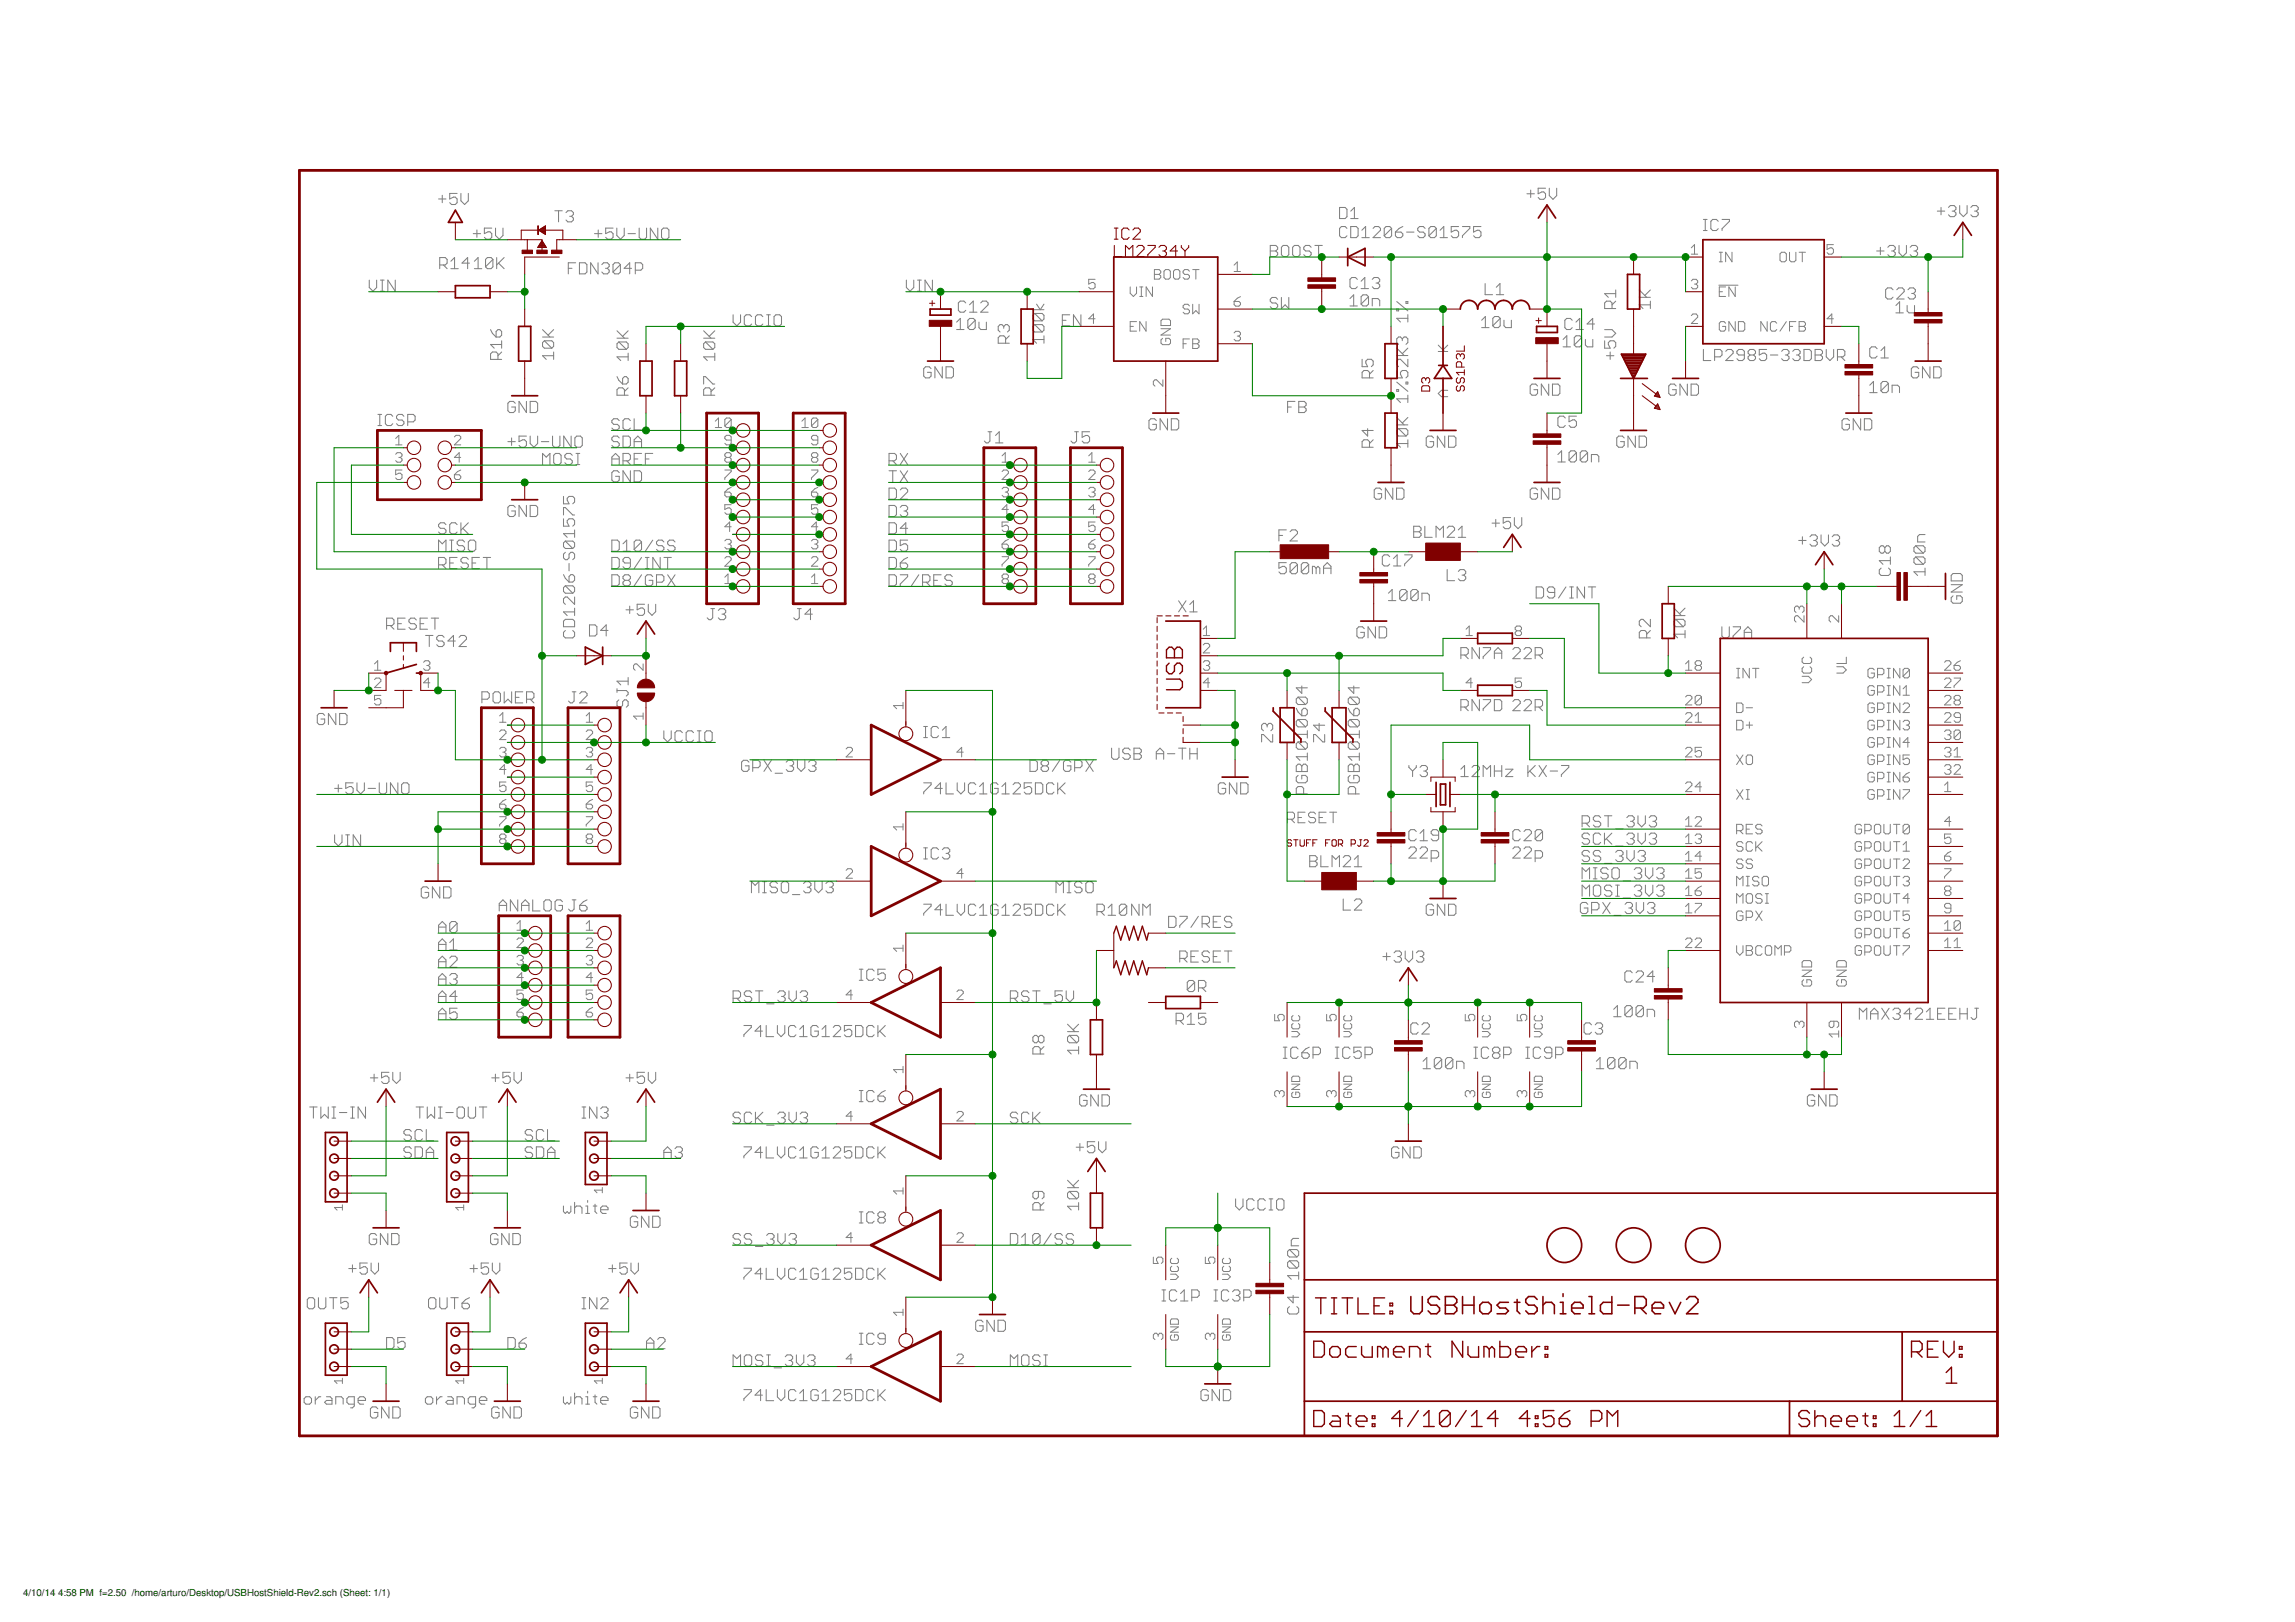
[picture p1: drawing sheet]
<svg xmlns="http://www.w3.org/2000/svg" width="841mm" height="594mm" viewBox="0 0 841 594" stroke-linecap="round" stroke-linejoin="round" font-family="sans-serif">
<defs><g id="words">
<g font-size="3.5">
<text x="8.5" y="584.6">4/10/14</text>
<text x="21.3" y="584.6">4:58 PM f=2.50 /home/arturo/Desktop/USBHostShield-Rev2.sch (Sheet: 1/1)</text>
</g>
</g></defs>
<g fill="none" stroke="#808080" stroke-width=".38">
<path d="M160.7 72.9h2.7M162.1 71.5v2.7M167.5 70.8h-2.7v2.1l1.4-.7h.6l.7 .7v1.3l-.7 .7h-1.3l-.7-.7M168.9 70.8v2.8l1.4 1.3 1.3-1.3v-2.8M203.3 77.2h2.7M204.7 77.2v4.1M207.4 77.9l.7-.7h1.3l.7 .7v.6l-.7 .7M208.8 79.2h.6M209.4 79.2l.7 .7v.7l-.7 .7h-1.3l-.7-.7M490.9 76h2l.7 .7v2.7l-.7 .7h-2zM495 77.3l1.3-1.3v4.1M559.6 71h2.7"/>
<path d="M560.9 69.6v2.7M566.4 68.9h-2.7v2.1l1.3-.7h.7l.7 .7v1.3l-.7 .7h-1.4l-.6-.7M567.8 68.9v2.7l1.3 1.4 1.4-1.4v-2.7M710 77.3h2.7M711.3 76v2.7M714 76l.7-.7h1.4l.7 .7v.6l-.7 .7M715.4 77.3h.7M716.1 77.3l.7 .7v.7l-.7 .7h-1.4l-.7-.7M718.1 75.3v2.7l1.4 1.4 1.4-1.4v-2.7M722.2 76l.7-.7h1.4l.6 .7v.6l-.6 .7M723.6 77.3h.7M724.3 77.3l.6 .7v.7l-.6 .7h-1.4l-.7-.7"/>
<path d="M161.1 97h2.1l.7-.6v-1.4l-.7-.7h-2.1v4.1M162.5 97l1.4 1.4M165.2 98.4h2.7M165.2 95.7l1.4-1.4v4.1M172 96.4h-2.7l2.1-2.1v4.1M173.4 85.6h2.7M173.8 95.7l1.4-1.4v4.1M173.8 98.4h2.8M174.8 84.2v2.7M180.2 83.5h-2.7v2.1l1.4-.7h.6l.7 .7v1.3l-.7 .7h-1.3l-.7-.7M180.6 95l-.6-.7h-1.4l-.7 .7v2.7M180.6 95v2.7l-.6 .7h-1.4l-.7-.7"/>
<path d="M180.6 95l-2.7 2.7M181.6 83.5v2.8l1.4 1.3 1.3-1.3v-2.8M182 94.3v4.1M182.7 96.4l2 2M184.7 94.3l-2.7 2.7M208.3 98.3h1.3M211 96.2h-2.7v4.1M212.3 96.2h2.1l.7 .7v2.7l-.7 .7h-2.1zM217.9 85.6h2.7M219.2 96.2v4.1l-2.7-4.1v4.1M219.2 84.2v2.7M220.5 96.9l.7-.7h1.4l.6 .7v.7l-.6 .7"/>
<path d="M221.9 98.3h.7M222.6 98.3l.6 .7v.6l-.6 .7h-1.4l-.7-.7M224.7 83.5h-2.7v2.1l1.3-.7h.7l.7 .7v1.3l-.7 .7h-1.4l-.6-.7M226 83.5v2.8l1.4 1.3 1.3-1.3v-2.8M227.4 96.9l-.7-.7h-1.4l-.7 .7v2.7M227.4 96.9v2.7l-.7 .7h-1.4l-.7-.7M227.4 96.9l-2.8 2.7M230.1 85.6h2.8M231.4 98.3h-2.7l2.1-2.1v4.1M232.8 99h2l.7-.7v-1.4l-.7-.7h-2v4.1M234.2 83.5v3.4l.7 .7h1.4l.6-.7v-3.4M241 83.5v4.1l-2.7-4.1v4.1"/>
<path d="M243.1 83.5h1.4l.6 .7v2.7l-.6 .7h-1.4l-.7-.7v-2.7zM465.5 89.9h2l.7 .7v.6l-.7 .7 .7 .7v.7l-.7 .7h-2zM465.5 91.9h2M470.3 89.9h1.3l.7 .7v2.7l-.7 .7h-1.3l-.7-.7v-2.7zM474.4 89.9h1.3l.7 .7v2.7l-.7 .7h-1.3l-.7-.7v-2.7zM480.5 90.6l-.7-.7h-1.3l-.7 .7v.6l.7 .7h1.3l.7 .7v.7l-.7 .7h-1.3l-.7-.7M481.9 89.9h2.7M483.2 89.9v4.1M493.6 83.7l-.7-.7h-1.3l-.7 .7v2.7l.7 .6h1.3l.7-.6M495 83h2l.7 .7v2.7l-.7 .6h-2zM495 80.1h2.7M499.1 87h2.7"/>
<path d="M499.1 84.3l1.3-1.3v4M503.2 83.7l.7-.7h1.3l.7 .7v.6l-2.7 2.7h2.7M510 83.7l-.7-.7h-1.4l-.6 .7v2.7M510 83.7v2.7l-.7 .6h-1.4l-.6-.6M510 83.7l-2.7 2.7M511.4 85h2l.7 .7v.7l-.7 .6h-1.4l-.6-.6zM514.1 83l-1.4 .7-1.3 1.3M515.5 85h2.7M522.2 83.7l-.6-.7h-1.4l-.7 .7v.6l.7 .7h1.4l.6 .7v.7l-.6 .6h-1.4l-.7-.6M526.4 83.7l-.7-.7h-1.4l-.7 .7v2.7M526.4 83.7v2.7l-.7 .6h-1.4l-.7-.6M526.4 83.7l-2.8 2.7"/>
<path d="M527.7 87h2.7M527.7 84.3l1.4-1.3v4M534.5 83h-2.7v2l1.4-.7h.6l.7 .7v1.4l-.7 .6h-1.3l-.7-.6M535.9 83h2.7v.7l-2.7 2.7v.6M542.7 83h-2.7v2l1.4-.7h.6l.7 .7v1.4l-.7 .6h-1.3l-.7-.6M624.2 84.4h1.4M624.2 80.4h1.4M624.9 80.4v4M629.7 81l-.7-.6h-1.4l-.6 .6v2.8l.6 .6h1.4l.7-.6M631.1 80.4h2.7v.6l-2.7 2.8v.6M687.7 91.9h2.7M689.1 90.6v2.7"/>
<path d="M691.8 90.6l.7-.7h1.4l.6 .7v.6l-.6 .7M693.2 91.9h.7M693.9 91.9l.6 .7v.7l-.6 .7h-1.4l-.7-.7M695.9 89.9v2.7l1.4 1.4 1.3-1.4v-2.7M700 90.6l.7-.7h1.3l.7 .7v.6l-.7 .7M701.4 91.9h.6M702 91.9l.7 .7v.7l-.7 .7h-1.3l-.7-.7M135.3 102.6v2.7l1.4 1.4 1.3-1.4v-2.7M139.4 106.7h1.4M139.4 102.6h1.4M140.1 102.6v4.1M144.8 102.6v4.1l-2.7-4.1v4.1"/>
<path d="M268.6 115.3v2.7l1.4 1.4 1.4-1.4v-2.7M275.5 116l-.7-.7h-1.4l-.6 .7v2.7l.6 .7h1.4l.7-.7M279.5 116l-.6-.7h-1.4l-.7 .7v2.7l.7 .7h1.4l.6-.7M280.9 115.3h1.4M280.9 119.4h1.4M281.6 115.3v4.1M284.3 115.3h1.4l.7 .7v2.7l-.7 .7h-1.4l-.6-.7v-2.7zM332.1 102.6v2.7l1.4 1.4 1.4-1.4v-2.7M336.3 106.7h1.3M336.3 102.6h1.3M336.9 102.6v4.1M341.7 102.6v4.1l-2.7-4.1v4.1"/>
<path d="M350.6 118l1.3-1.4v4.1M353.9 111l-.7-.7h-1.3l-.7 .7v2.7l.7 .6h1.3l.7-.6M355.3 114.3h2.7M355.3 111.6l1.4-1.3v4M357.4 117.3v2.7l-.7 .7h-1.4l-.6-.7M357.4 117.3l-.7-.7h-1.4l-.6 .7v2.7M357.4 117.3l-2.7 2.7M358.8 118v2l.6 .7h2.1v-2.7M359.4 111l.7-.7h1.3l.7 .7v.6l-2.7 2.7h2.7M367.8 119.6l-.6-.7h-.7l-.7 .7v1.3l.7 .7M367.8 119.6l.7-.7h.7l.7 .7v1.3l-.7 .7M367.8 119.6v.6"/>
<path d="M378.5 113.4h4.1M379.2 114.8h2.7l.7 .7v1.3l-.7 .7M379.2 118.9h2.7l.7 .7v1.3l-.7 .7M379.2 118.9l-.7 .7v1.3l.7 .7h2.7M379.2 114.8l-.7 .7v1.3l.7 .7h2.7M379.2 118.9l2.7 2.7M379.2 114.8l2.7 2.7M379.9 111.4l1.3 2 1.4-2M389.3 117.3h1.4M392 115.3h-2.7v4.1h2.7M396.1 115.3v4.1l-2.7-4.1v4.1M468.2 109.6l-.7-.7h-1.3l-.7 .7v.7l.7 .7h1.3l.7 .7v.6l-.7 .7h-1.3l-.7-.7"/>
<path d="M469.6 108.9v4.1l1.3-1.3 1.4 1.3v-4.1M494.7 109.3l1.4-1.3v4.1M494.7 112.1h2.7M497.4 102.3l-.7-.7h-1.3l-.7 .7v2.7l.7 .7h1.3l.7-.7M498.8 105.7h2.7M498.8 103l1.3-1.4v4.1M501.5 108.7v2.7l-.7 .7h-1.3l-.7-.7M501.5 108.7l-.7-.7h-1.3l-.7 .7v2.7M501.5 108.7l-2.7 2.7M502.9 112.1v-2.8h2l.7 .7v2.1M502.9 102.3l.7-.7h1.3l.7 .7v.7l-.7 .7M504.3 103.7h.6"/>
<path d="M504.9 103.7l.7 .7v.6l-.7 .7h-1.3l-.7-.7M511.9 113.2h.6v.7h-.6zM511.9 110.4l4 3.5M515.2 110.4h.7v.7h-.7zM515.9 116.6h-4l1.3 1.3M515.9 115.2v2.7M543 117.3l1.3-1.4v4.1M543 120h2.7M544.2 103.9v4h2.7M548.3 107.9h2.7M548.3 105.2l1.4-1.3v4M549.8 116.6v2.7l-.7 .7h-1.4l-.6-.7"/>
<path d="M549.8 116.6l-.7-.7h-1.4l-.6 .7v2.7M549.8 116.6l-2.7 2.7M551.1 117.3v2l.7 .7h2v-2.7M576.2 117.3l-.7-.7h-1.4l-.7 .7v2.7l.7 .7h1.4l.7-.7M577.5 118l1.4-1.4v4.1M584.3 118.7h-2.7l2-2.1v4.1M590.7 113v-2l-.6-.7h-1.4l-.7 .7v2h4.1M592.1 106.2v2.7M592.1 110.3l-1.4 1.4M592.1 107.5h-4.1l1.4 1.4M600.7 106.2l2.7 2.7M600.7 108.9h4.1"/>
<path d="M604.8 111.7h-4.1l1.4 1.3M604.8 110.3v2.7M604.8 106.2l-2 2M693.7 106.1l-.7-.6h-1.3l-.7 .6v2.7l.7 .7h1.3l.7-.7M694.8 111.9l1.3-1.4v4.1M694.8 114.6h2.7M695.1 106.1l.7-.6h1.3l.7 .6v.7l-2.7 2.7h2.7M698.9 111.9v2l.7 .7h2v-2.7M699.2 106.1l.7-.6h1.3l.7 .6v.7l-.7 .7M700.6 107.5h.6M701.2 107.5l.7 .7v.6l-.7 .7h-1.3l-.7-.7M179.8 120.7l.6 1.4 1.4 1.3"/>
<path d="M181.8 121.4l.7-.7h.7l.6 .7v1.4l-.6 .6h-1.4zM182.5 131.6v-2l-.7-.7h-1.4l-.6 .7v2h4M183.8 124.8v2.7M183.8 128.9l-1.3 1.4M183.8 126.2h-4l1.3 1.3M198.8 123.4h4.1M198.8 120.7l2.7 2.7M199.5 124.8l-.7 .7v1.4l.7 .6h2.7M199.5 124.8h2.7l.7 .7v1.4l-.7 .6M199.5 124.8l2.7 2.7M202.9 130.3h-4.1l1.4 1.3M202.9 128.9v2.7"/>
<path d="M202.9 120.7l-2 2.1M226.1 123.9h4.1M226.1 121.2l2.7 2.7M226.1 137.9l.7 1.4 1.4 1.4M226.8 125.2l-.7 .7v1.4l.7 .7h2.7M226.8 125.2h2.7l.7 .7v1.4l-.7 .7M226.8 125.2l2.7 2.8M228.2 138.6l.6-.7h.7l.7 .7v1.4l-.7 .7h-1.3zM230.2 130.7h-4.1l1.4 1.4M230.2 129.3v2.8M230.2 121.2l-2 2M257.9 123.9h4"/>
<path d="M257.9 121.2l2.7 2.7M258.5 125.2l-.6 .7v1.4l.6 .7h2.7M258.5 125.2h2.7l.7 .7v1.4l-.7 .7M258.5 125.2l2.7 2.8M261.9 130.7h-4l1.3 1.4M261.9 129.3v2.8M261.9 121.2l-2 2M341.2 135l-.7-.7h-1.3l-.7 .7v2.7l.7 .7h1.3l.7-.7v-1.3h-1.3M345.3 134.3v4.1l-2.7-4.1v4.1M346.7 134.3h2l.7 .7v2.7l-.7 .7h-2zM350.6 120.7h2.7M368.5 125.7v-2l-.7-.7h-1.3l-.7 .7v2h4.1"/>
<path d="M369.9 123l-1.4 1.4M382.6 124.4h-4.1l1.4 1.3M382.6 123v2.7M499.2 131.6v2.7h2l-.7-1.4v-.6l.7-.7h1.3l.7 .7v1.3l-.7 .7M501.9 138.4v-2l-.7-.7h-1.4l-.6 .7v2h4M503.2 135.7l-1.3 1.4M511.9 135.7v2.7h2l-.7-1.3v-.7l.7-.7h1.3l.7 .7v1.3l-.7 .7M511.9 140l4 3.3M511.9 130.2h4M511.9 127.5l2.7 2.7M513.9 124.1l.7-.7h.6l.7 .7v1.4l-.7 .6M513.9 124.1l-.7-.7h-.7l-.6 .7v1.4l.6 .6"/>
<path d="M513.9 124.1v.7M515.2 140h.7v.6h-.7zM515.9 131.6v2.7l-2.7-2.7h-.7l-.6 .7v1.3l.6 .7M515.9 127.5l-2 2M572.8 124.3l1.4-1.3v4M572.8 127h2.7M577.5 120.7h2.7M579.6 123.7v2.7l-.7 .6h-1.3l-.7-.6M579.6 123.7l-.7-.7h-1.3l-.7 .7v2.7M579.6 123.7l-2.7 2.7M581 124.3v2.1l.7 .6h2v-2.7M588 120.7h2.7l1.4 1.4-1.4 1.3h-2.7"/>
<path d="M588 124.8v2.7h2.1l-.7-1.3v-.7l.7-.7h1.3l.7 .7v1.4l-.7 .6M588.7 130.3h2.7M590.1 128.9v2.7M624.2 128v4.1h2.7M628.3 130.7h2.1l.6-.7v-1.3l-.6-.7h-2.1v4.1M632.4 128.7l.7-.7h1.3l.7 .7v.6l-2.7 2.8h2.7M639.2 130h-2l-.7-.7v-.6l.7-.7h1.3l.7 .7v2.7l-.7 .7h-1.3l-.7-.7M641.3 130l-.7 .7v.7l.7 .7h1.3l.7-.7v-.7l-.7-.7M641.3 130l-.7-.7v-.6l.7-.7h1.3l.7 .7v.6l-.7 .7M641.3 130h1.3M647.4 128h-2.7v2l1.3-.7h.7l.7 .7v1.4l-.7 .7h-1.3l-.7-.7M648.8 130h2.7"/>
<path d="M652.9 128.7l.7-.7h1.3l.7 .7v.6l-.7 .7M654.2 130h.7M654.9 130l.7 .7v.7l-.7 .7h-1.3l-.7-.7M657 128.7l.6-.7h1.4l.7 .7v.6l-.7 .7M658.3 130h.7M659 130l.7 .7v.7l-.7 .7h-1.4l-.6-.7M661.1 128h2l.7 .7v2.7l-.7 .7h-2zM665.2 128h2l.7 .7v.6l-.7 .7 .7 .7v.7l-.7 .7h-2zM665.2 130h2M669.2 128v2.7l1.4 1.4 1.4-1.4v-2.7M673.4 130.7h2l.7-.7v-1.3l-.7-.7h-2v4.1M674.7 130.7l1.4 1.4"/>
<path d="M687.9 127.7l-.7-.7h-1.3l-.7 .7v2.7l.7 .7h1.3l.7-.7M689.3 128.4l1.3-1.4v4.1M689.3 131.1h2.7M703.1 135l-.6-.7h-1.4l-.7 .7v2.7l.7 .7h1.4l.6-.7v-1.3h-1.3M707.2 134.3v4.1l-2.7-4.1v4.1M708.6 134.3h2l.7 .7v2.7l-.7 .7h-2zM138.5 155.9h1.3M138.5 151.8h1.3M139.2 151.8v4.1M143.9 152.5l-.6-.7h-1.4l-.7 .7v2.7l.7 .7h1.4l.6-.7M148 152.5l-.7-.7h-1.3l-.7 .7v.6l.7 .7h1.3l.7 .7v.7l-.7 .7h-1.3l-.7-.7M149.4 154.5h2l.7-.7v-1.3l-.7-.7h-2v4.1"/>
<path d="M188.8 147.7l-.6-.7h-1.4l-.7 .7v2.7l.7 .7h1.4l.6-.7v-1.3h-1.3M192.9 159.7h-2.7v2.1l1.4-.7h.6l.7 .7v1.3l-.7 .7h-1.3l-.7-.7M192.9 147v4.1l-2.7-4.1v4.1M194.3 147h2l.7 .7v2.7l-.7 .7h-2zM194.3 159.7v2.8l1.4 1.3 1.3-1.3v-2.8M202.5 159.7v3.4l.7 .7h1.3l.7-.7v-3.4M209.3 159.7v4.1l-2.7-4.1v4.1M211.3 159.7h1.4l.7 .7v2.7l-.7 .7h-1.4l-.6-.7v-2.7zM226.9 154.1l-.6-.7h-1.4l-.7 .7v.6l.7 .7h1.4l.6 .7v.7l-.6 .7h-1.4l-.7-.7M228.3 159.7h2l.7 .7v2.7l-.7 .7h-2zM228.8 144.8v-2.1l-.6-.7h-1.4l-.7 .7v2.1h4.1M230.2 142l-1.4 1.4"/>
<path d="M231 154.1l-.7-.7h-1.3l-.7 .7v2.7l.7 .7h1.3l.7-.7M232.4 153.4v4.1h2.7M257.9 140.7v-2.8h.6l2.7 2.8h.7M260.6 144.8v-2.1l-.7-.7h-1.4l-.6 .7v2.1h4M261.9 142l-1.3 1.4M362.1 158.1h1.3M362.8 158.1v3.4l-.7 .7h-.7l-.7-.7M364.8 159.5l1.4-1.4v4.1M393.8 158.1h1.4M394.5 158.1v3.4l-.7 .7h-.7l-.6-.7M399.3 158.1h-2.7v2.1l1.3-.7h.7l.7 .7v1.3l-.7 .7h-1.4l-.6-.7M423.8 154.1l-.7-.7h-1.4l-.7 .7v2.7l.7 .7h1.4l.7-.7v-1.4h-1.4"/>
<path d="M427.8 153.4v4.1l-2.7-4.1v4.1M429.2 153.4h2.1l.6 .7v2.7l-.6 .7h-2.1zM471.8 149.1h1.4M474.6 147h-2.8v4.1M475.9 147h2.1l.6 .7v.7l-.6 .7 .6 .7v.6l-.6 .7h-2.1zM475.9 149.1h2.1M501.2 157v2.7l-2-2h4M511.9 142.7h.6v.6h-.6zM511.9 155.6h4M511.9 152.9l2.7 2.7M512.5 157h2.7l.7 .7v1.3l-.7 .7M512.5 157l-.6 .7v1.3l.6 .7h2.7"/>
<path d="M512.5 157l2.7 2.7M515.9 144.7v2.7M515.9 152.9l-2 2M515.9 146.1h-4l1.3 1.3M529.4 159.7v4.1l-2.7-4.1v4.1M530.8 159.7h2l.7 .7v2.7l-.7 .7h-2zM563.5 141.4l-.7-.7h-1.4l-.7 .7v2.7l.7 .7h1.4l.7-.7v-1.4h-1.4M567.5 140.7v4.1l-2.7-4.1v4.1M568.9 140.7h2l.7 .7v2.7l-.7 .7h-2zM573.6 153.1l-.7-.7h-1.3l-.7 .7v2.7l.7 .7h1.3l.7-.7M577.7 152.4h-2.7v2.1l1.3-.7h.7l.7 .7v1.3l-.7 .7h-1.3l-.7-.7M599.3 159.7v4.1l-2.7-4.1v4.1"/>
<path d="M600.7 159.7h2l.7 .7v2.7l-.7 .7h-2zM614.2 141.4l-.6-.7h-1.4l-.7 .7v2.7l.7 .7h1.4l.6-.7v-1.4h-1.3M618.3 140.7v4.1l-2.7-4.1v4.1M619.7 140.7h2l.7 .7v2.7l-.7 .7h-2zM677.7 154.1l-.6-.7h-1.4l-.7 .7v2.7l.7 .7h1.4l.6-.7v-1.4h-1.3M681.8 153.4v4.1l-2.7-4.1v4.1M683.2 153.4h2l.7 .7v2.7l-.7 .7h-2zM685.2 141.1l1.3-1.4v4.1M685.2 143.8h2.7M692 140.4v2.7l-.7 .7h-1.3l-.7-.7M692 140.4l-.7-.7h-1.3l-.7 .7v2.7M692 140.4l-2.7 2.7"/>
<path d="M693.4 143.8v-2.7h2l.7 .7v2M186.1 161.8h2.7M187.5 160.4v2.7M198.4 161.8h2.7M198.8 170.2v-4.1l1.4 1.3 1.3-1.3v4.1M202.9 166.8l.7-.7h1.3l.7 .7v2.7l-.7 .7h-1.3l-.7-.7zM209.7 166.8l-.7-.7h-1.3l-.7 .7v.6l.7 .7h1.3l.7 .7v.7l-.7 .7h-1.3l-.7-.7M211.1 166.1h1.3M211.1 170.2h1.3M211.8 166.1v4.1M224.2 170.2v-2.8l1.4-1.3 1.3 1.3v2.8M224.2 168.1h2.7"/>
<path d="M226.9 160.4l-.6-.7h-1.4l-.7 .7v.7l.7 .7h1.4l.6 .7v.6l-.6 .7h-1.4l-.7-.7M226.9 173.1l-.6-.7h-1.4l-.7 .7v2.7l.7 .7h1.4l.6-.7v-1.3h-1.3M228.3 168.8h2l.7-.7v-1.3l-.7-.7h-2v4.1M229.7 168.8l1.3 1.4M231 172.4v4.1l-2.7-4.1v4.1M232.4 161.8h2.7M232.4 163.8v-2.7l1.3-1.4 1.4 1.4v2.7M232.4 172.4h2l.7 .7v2.7l-.7 .7h-2zM232.4 168.1h1.3M235.1 166.1h-2.7v4.1h2.7M236.5 168.1h1.3M239.2 166.1h-2.7v4.1"/>
<path d="M325.8 178.8h2l.7 .7v2.7l-.7 .6h-2zM325.8 172.4h2.7M325.8 168.8h2l.7-.7v-1.3l-.7-.7h-2v4.1M327.2 168.8l1.3 1.4M327.2 172.4v4.1M329.9 179.5l.7-.7h1.3l.7 .7v.6l-2.7 2.7h2.7M329.9 166.1l2.7 4.1M329.9 172.4l2.7 4.1M332.6 166.1l-2.7 4.1M332.6 172.4l-2.7 4.1M364.8 162.2h2.7M501.9 163.8v-2l-.7-.7h-1.4l-.6 .7v2h4"/>
<path d="M503.2 161.1l-1.3 1.4M506.3 179.5l-.7-.7h-1.3l-.7 .7v2.7l.7 .6h1.3l.7-.6v-1.4h-1.3M510.4 178.8v4l-2.7-4v4M511.8 178.8h2l.7 .7v2.7l-.7 .6h-2zM515.9 162.5h-4l1.3 1.3M515.9 161.1v2.7M525.4 160.4l-.7-.7h-1.4l-.7 .7v2.7l.7 .7h1.4l.7-.7v-1.3h-1.4M563.5 179.5l-.7-.7h-1.4l-.7 .7v2.7l.7 .6h1.4l.7-.6v-1.4h-1.4M567.5 178.8v4l-2.7-4v4M568.9 178.8h2l.7 .7v2.7l-.7 .6h-2zM570.9 166.5l1.4-1.4v4.1M570.9 169.2h2.7"/>
<path d="M577.7 165.8v2.7l-.7 .7h-1.3l-.7-.7M577.7 165.8l-.7-.7h-1.3l-.7 .7v2.7M577.7 165.8l-2.7 2.7M581.8 165.8v2.7l-.7 .7h-1.3l-.7-.7M581.8 165.8l-.7-.7h-1.3l-.7 .7v2.7M581.8 165.8l-2.7 2.7M583.2 169.2v-2.7h2l.7 .7v2M595.2 160.4l-.7-.7h-1.3l-.7 .7v2.7l.7 .7h1.3l.7-.7v-1.3h-1.3M163.4 192.2l-.6-.7h-1.4l-.7 .7v.6l.7 .7h1.4l.6 .7v.7l-.6 .6h-1.4l-.7-.6M164.8 197.8h1.4M165.5 197.8v4.1M167.5 192.2l-.7-.7h-1.3l-.7 .7v2.7l.7 .6h1.3l.7-.6"/>
<path d="M168.9 191.5v4M169.6 193.5l2 2M170.2 198.5l-.6-.7h-1.4l-.7 .7v.7l.7 .7h1.4l.6 .6v.7l-.6 .7h-1.4l-.7-.7M171.6 191.5l-2.7 2.7M172.3 197.8h1.4l.6 .7v2.7l-.6 .7h-1.4l-.7-.7v-2.7zM188.8 185.8l-.6-.7h-1.4l-.7 .7v2.7l.7 .7h1.4l.6-.7v-1.3h-1.3M192.9 185.1v4.1l-2.7-4.1v4.1M194.3 185.1h2l.7 .7v2.7l-.7 .7h-2zM206.5 190v2.7h2l-.6-1.3v-.7l.6-.7h1.4l.7 .7v1.3l-.7 .7M206.5 181.8v2.7h2l-.6-1.3v-.7l.6-.7h1.4l.7 .7v1.4l-.7 .6M206.5 188.6v-2.7h.7l2.7 2.7h.7M207.2 198.2l-.7 .7v1.3l.7 .7h2.7"/>
<path d="M207.2 198.2h2.7l.7 .7v1.3l-.7 .7M207.2 198.2l2.7 2.7M210.6 194.1v2.7M210.6 195.5h-4.1l1.4 1.3M224.2 197.8h2.1l.6 .7v2.7l-.6 .7h-2.1zM228.3 199.2l1.4-1.4v4.1M235.1 198.5v2.7l-.7 .7h-1.3l-.7-.7M235.1 198.5l-.7-.7h-1.3l-.7 .7v2.7M235.1 198.5l-2.7 2.7M239.2 197.8l-2.7 4.1M243.3 198.5l-.7-.7h-1.3l-.7 .7v.7l.7 .7h1.3l.7 .6v.7l-.7 .7h-1.3l-.7-.7M247.4 198.5l-.7-.7h-1.4l-.6 .7v.7l.6 .7h1.4l.7 .6v.7l-.7 .7h-1.4l-.6-.7"/>
<path d="M325.8 185.1h2l.7 .7v2.7l-.7 .7h-2zM325.8 191.5h2l.7 .7v2.7l-.7 .6h-2zM325.8 197.8h2l.7 .7v2.7l-.7 .7h-2zM329.9 185.8l.7-.7h1.3l.7 .7v.7l-.7 .7M331.3 187.2h.6M331.9 187.2l.7 .6v.7l-.7 .7h-1.3l-.7-.7M332.6 193.5h-2.7l2-2v4M332.6 197.8h-2.7v2.1l1.4-.7h.6l.7 .7v1.3l-.7 .7h-1.3l-.7-.7M468.7 196.1h1.3M471.4 194.1h-2.7v4M472.8 194.8l.6-.7h1.4l.7 .7v.6l-2.7 2.7h2.7M518.1 192.7h2l.7 .7v.7l-.7 .7 .7 .7v.6l-.7 .7h-2z"/>
<path d="M518.1 194.8h2M522.1 192.7v4.1h2.7M526.2 196.8v-4.1l1.4 1.4 1.4-1.4v4.1M530.3 193.4l.7-.7h1.4l.6 .7v.7l-2.7 2.7h2.7M534.4 196.8h2.7M534.4 194.1l1.4-1.4v4.1M546.8 191.6h2.7M548.1 190.2v2.8M553.6 189.6h-2.7v2l1.3-.7h.7l.7 .7v1.4l-.7 .6h-1.4l-.6-.6M554.9 189.6v2.7l1.4 1.3 1.4-1.3v-2.7M659.2 198h2.7M660.5 196.6v2.7"/>
<path d="M663.3 196.6l.6-.7h1.4l.7 .7v.7l-.7 .7M664.6 198h.7M665.3 198l.7 .6v.7l-.7 .7h-1.4l-.6-.7M667.3 195.9v2.7l1.4 1.4 1.4-1.4v-2.7M671.4 196.6l.7-.7h1.4l.6 .7v.7l-.6 .7M672.8 198h.7M673.5 198l.6 .6v.7l-.6 .7h-1.4l-.7-.7M702.1 199.9h2.7l.6 .7v1.3l-.6 .7M702.1 199.9l-.7 .7v1.3l.7 .7h2.7M702.1 199.9l2.7 2.7M705.4 195.8h-2l-.7 .7v2h2.7M160.7 201.9v-4.1l1.4 1.4 1.3-1.4v4.1"/>
<path d="M160.7 206.9h2.1l.6-.7v-1.3l-.6-.7h-2.1v4M162.1 206.9l1.3 1.3M164.8 206.2h1.4M164.8 201.9h1.4M167.5 204.2h-2.7v4h2.7M171.6 204.9l-.7-.7h-1.3l-.7 .7v.6l.7 .7h1.3l.7 .7v.7l-.7 .6h-1.3l-.7-.6M173 206.2h1.3M175.7 204.2h-2.7v4h2.7M177.1 204.2h2.7M178.4 204.2v4M206.5 210.5l.7 1.3 1.3 1.4M207.2 214.6l-.7 .6v1.4l.7 .7h2.7"/>
<path d="M207.2 202.3l-.7 .7v1.3l.7 .7h.7l.6-.7v-1.3l.7-.7h.7l.7 .7v1.3l-.7 .7M207.2 214.6h2.7l.7 .6v1.4l-.7 .7M207.2 214.6l2.7 2.7M208.5 211.1l.7-.6h.7l.7 .6v1.4l-.7 .7h-1.4zM208.5 206.4v2.7M210.6 218.7v2.7l-2.7-2.7h-.7l-.7 .6v1.4l.7 .7M224.2 210.5h2.1l.6 .7v2.7l-.6 .7h-2.1zM224.2 204.2h2.1l.6 .7v2.7l-.6 .6h-2.1zM228.3 201.9h2.7M229 212.6l-.7 .6v.7l.7 .7h1.3l.7-.7v-.7l-.7-.6M229 212.6l-.7-.7v-.7l.7-.7h1.3l.7 .7v.7l-.7 .7M229 212.6h1.3"/>
<path d="M231 206.2h-2l-.7-.7v-.6l.7-.7h1.3l.7 .7v2.7l-.7 .6h-1.3l-.7-.6M235.1 210.5l-2.7 4.1M235.1 204.2l-2.7 4M236.5 204.2h1.3M236.5 208.2h1.3M237.2 204.2v4M239.2 211.2l-.7-.7h-1.3l-.7 .7v2.7l.7 .7h1.3l.7-.7v-1.3h-1.4M240.6 213.2h2l.7-.6v-1.4l-.7-.7h-2v4.1M241.9 204.2v4l-2.7-4v4M243.3 204.2h2.7M244.7 210.5l2.7 4.1M244.7 204.2v4"/>
<path d="M247.4 210.5l-2.7 4.1M325.8 210.5h2l.7 .7v2.7l-.7 .7h-2zM325.8 204.2h2l.7 .7v2.7l-.7 .6h-2zM329.9 206.2h2l.7 .7v.7l-.7 .6h-1.3l-.7-.6zM329.9 210.5h2.7v.7l-2.7 2.7v.7M332.6 204.2l-1.3 .7-1.4 1.3M336.7 210.5l-2.7 4.1M338.1 213.2h2l.7-.6v-1.4l-.7-.7h-2v4.1M339.4 213.2l1.4 1.4M342.2 212.6h1.3M344.9 210.5h-2.7v4.1h2.7M349 211.2l-.7-.7h-1.4l-.6 .7v.7l.6 .7h1.4l.7 .6v.7l-.7 .7h-1.4l-.6-.7"/>
<path d="M471.4 206.1h-2.7v2l1.3-.7h.7l.7 .7v1.4l-.7 .6h-1.4l-.6-.6M475.5 206.8l-.7-.7h-1.4l-.6 .7v2.7M475.5 206.8v2.7l-.7 .6h-1.4l-.6-.6M475.5 206.8l-2.7 2.7M479.6 206.8v2.7l-.7 .6h-1.4l-.6-.6M479.6 206.8l-.7-.7h-1.4l-.6 .7v2.7M479.6 206.8l-2.7 2.7M482.3 208.1l-.7-.7h-.7v2.7M482.3 208.1v2M482.3 208.1l.7-.7 .7 .7v2M485 210.1v-2.7l1.4-1.3 1.3 1.3v2.7M485 208.1h2.7"/>
<path d="M508.8 217.3l1.4-1.4v4.1M508.8 220h2.7M509.3 203.9l-.7-.7h-1.4l-.6 .7v2.7l.6 .7h1.4l.7-.7M510.6 204.6l1.4-1.4v4.1M510.6 207.3h2.8M514.7 203.2h2.7v.7l-2.7 2.7v.7M515.6 216.6v2.7l-.7 .7h-1.3l-.7-.7M515.6 216.6l-.7-.7h-1.3l-.7 .7v2.7M515.6 216.6l-2.7 2.7M519.7 216.6v2.7l-.7 .7h-1.3l-.7-.7M519.7 216.6l-.7-.7h-1.3l-.7 .7v2.7M519.7 216.6l-2.7 2.7"/>
<path d="M521.1 220v-2.7h2l.7 .7v2M530.3 208.6v4.1h2.7M534.4 209.3l.7-.7h1.3l.7 .7v.7l-.7 .7M535.8 210.7h.6M536.4 210.7l.7 .6v.7l-.7 .7h-1.3l-.7-.7M562.9 215h2.1l.7 .6v2.8l-.7 .6h-2.1zM569.7 217h-2l-.7-.7v-.7l.7-.6h1.4l.6 .6v2.8l-.6 .6h-1.4l-.7-.6M573.8 215l-2.7 4M575.2 219h1.4M575.2 215h1.4M575.9 215v4M580.7 215v4l-2.7-4v4"/>
<path d="M582 215h2.8M583.4 215v4M689.4 208.1l-.7 .6v1.4l.7 .7h2.7l.6-.7v-1.4l-.6-.6M690.7 200.6l-.7-.7h-.6l-.7 .7v1.3l.7 .7h.6l.7-.7M690.7 200.6l.7-.7h.7l.6 .7v1.3l-.6 .7h-.7l-.7-.7M690.7 200.6v1.3M692.7 204v2.7M692.7 205.3h-4l1.3 1.4M702.1 204h2.7l.6 .7v1.3l-.6 .7M702.1 204l-.7 .7v1.3l.7 .7h2.7M702.1 204l2.7 2.7M705.4 209.4h-4l1.3 1.4"/>
<path d="M705.4 208.1v2.7M715 214.1h4.1l-4.1 2.8h4.1M715.7 218.2l-.7 .7v1.4l.7 .6h2.7l.7-.6v-1.4l-.7-.7h-1.3v1.4M715.7 210.1h2.7l.7 .6v2.1h-4.1v-2.1zM141.7 229.1h2l.7-.7v-1.3l-.7-.7h-2v4.1M143 229.1l1.4 1.4M145.8 228.4h1.3M148.5 226.4h-2.7v4.1h2.7M152.6 227.1l-.7-.7h-1.4l-.6 .7v.7l.6 .6h1.4l.7 .7v.7l-.7 .7h-1.4l-.6-.7M153.9 228.4h1.4M156 232.7h2.7M156.7 226.4h-2.8v4.1h2.8"/>
<path d="M157.3 232.7v4.1M158 226.4h2.7M159.4 226.4v4.1M162.8 233.4l-.7-.7h-1.4l-.7 .7v.7l.7 .7h1.4l.7 .7v.6l-.7 .7h-1.4l-.7-.7M166.9 234.8h-2.8l2.1-2.1v4.1M168.2 233.4l.7-.7h1.4l.6 .7v.7l-2.7 2.7h2.7M206.5 227.5l.7-.7h2.7l.7 .7v2.1h-4.1zM207.2 230.9l-.7 .7v1.4l.7 .6h2.7l.7-.6v-1.4l-.7-.7M210.6 222.7v2.8M210.6 224.1h-4.1l1.4 1.4M216 228.9h2.1l.6 .7v2.7l-.6 .6h-2.1zM222.8 230.9h-2.7l2-2v4"/>
<path d="M229.4 223.4h2.7M230.8 222v2.7M236.2 221.3h-2.7v2.1l1.3-.7h.7l.7 .7v1.3l-.7 .7h-1.3l-.7-.7M237.6 221.3v2.7l1.3 1.4 1.4-1.4v-2.7M260.5 222.9h1.4M261.2 222.9v3.4l-.7 .7h-.7l-.7-.7M263.2 223.6l.7-.7h1.4l.6 .7v.7l-.6 .6M264.6 224.9h.7M265.3 224.9l.6 .7v.7l-.6 .7h-1.4l-.7-.7M292.2 222.9h1.4M292.9 222.9v3.4l-.7 .7h-.7l-.6-.7M297.7 224.9h-2.7l2-2v4.1"/>
<path d="M431.9 220l2.7 4.1M434.6 220l-2.7 4.1M436 224.1h2.7M436 221.4l1.4-1.4v4.1M500 230.3l-.7-.7h-1.4l-.7 .7v2.7l.7 .6h1.4l.7-.6v-1.4h-1.4M504 229.6v4l-2.7-4v4M505.4 229.6h2.1l.6 .7v2.7l-.6 .6h-2.1zM535.3 239.9h2.1l.7-.7v-1.3l-.7-.7h-2.1v4.1M536.7 239.9l1.4 1.4M542.1 237.2v4.1l-2.7-4.1v4.1M543.5 237.2h2.7v.7l-2.7 2.7v.7M547.6 239.2h2.7"/>
<path d="M554.4 237.9l.7-.7h1.3l.7 .7v.6l-2.7 2.8h2.7M558.5 237.9l.7-.7h1.3l.7 .7v.6l-2.7 2.8h2.7M562.6 239.9h2l.7-.7v-1.3l-.7-.7h-2v4.1M563.9 239.9l1.4 1.4M603.4 233.6v-2l-.6-.7h-1.4l-.7 .7v2h4.1M604.8 226.8v2.8l-2.7-2.8h-.7l-.7 .7v1.4l.7 .7M604.8 230.9l-1.4 1.4M613.4 225.5h4.1M613.4 222.7l2.7 2.8M614.1 226.8l-.7 .7v1.4l.7 .7h2.7M614.1 226.8h2.7l.7 .7v1.4l-.7 .7M614.1 226.8l2.7 2.8"/>
<path d="M617.5 232.3h-4.1l1.4 1.3M617.5 230.9v2.7M617.5 222.7l-2 2.1M631 229.6v3.4l.7 .6h1.3l.7-.6v-3.4M635.1 229.6h2.7v.7l-2.7 2.7v.6M639.2 231.6h2.7M639.2 233.6v-2.7l1.3-1.3 1.4 1.3v2.7M176.6 256.1h2l.7-.7v-1.3l-.7-.7h-2v4.1M180.7 254.1l.7-.7h1.3l.7 .7v2.7l-.7 .7h-1.3l-.7-.7zM184.8 253.4v4.1l1.3-1.4 1.4 1.4v-4.1M188.9 255.4h1.3M191.6 253.4h-2.7v4.1h2.7"/>
<path d="M193 256.1h2l.7-.7v-1.3l-.7-.7h-2v4.1M194.3 256.1l1.4 1.4M209.7 253.4h1.4M210.4 253.4v3.4l-.7 .7h-.7l-.7-.7M212.4 254.1l.7-.7h1.4l.6 .7v.6l-2.7 2.8h2.7M226.1 252.9h3.4l.7 .7v.7l-.7 .7M226.1 252.2v1.4M226.8 256.3l-.7 .7v1.4l.7 .6h.7l.7-.6v-1.4l.6-.7h.7l.7 .7v1.4l-.7 .6M230.2 248.1v2.7M230.2 249.5h-4.1l1.4 1.3M475 259.4l.7 1.4 1.4 1.3M475.7 255.3l-.7 .7v1.4l.7 .6h2.7"/>
<path d="M475.7 255.3h2.7l.7 .7v1.4l-.7 .6M475.7 255.3l2.7 2.7M477.1 251.2v2.8l-2.1-2.1h4.1M477.7 259.4h.7l.7 .7v1.4l-.7 .6h-1.3v-2zM494.1 259.4l.6 1.4 1.4 1.3M494.7 255.3h2.8l.6 .7v1.4l-.6 .6M494.7 255.3l-.6 .7v1.4l.6 .6h2.8M494.7 255.3l2.8 2.7M496.1 251.2v2.8l-2-2.1h4M496.8 259.4h.7l.6 .7v1.4l-.6 .6h-1.4v-2zM535.3 259h2.1l.7-.7v-1.4l-.7-.7h-2.1v4.1M536.7 259l1.4 1.3"/>
<path d="M542.1 256.2v4.1l-2.7-4.1v4.1M543.5 256.2h2.7v.7l-2.7 2.7v.7M547.6 241.3v-2.8l1.4-1.3 1.3 1.3v2.8M547.6 256.2h2.1l.6 .7v2.7l-.6 .7h-2.1zM554.4 256.9l.7-.7h1.3l.7 .7v.7l-2.7 2.7h2.7M558.5 256.9l.7-.7h1.3l.7 .7v.7l-2.7 2.7h2.7M562.6 259h2l.7-.7v-1.4l-.7-.7h-2v4.1M563.9 259l1.4 1.3M119 262l-.7-.7h-1.4l-.6 .7v2.7l.6 .7h1.4l.7-.7v-1.3h-1.4M123.1 261.3v4.1l-2.7-4.1v4.1M124.5 261.3h2l.7 .7v2.7l-.7 .7h-2zM243.3 267.7v2.7l1.3 1.3 1.4-1.3v-2.7"/>
<path d="M250.1 268.4l-.7-.7h-1.4l-.6 .7v2.7l.6 .6h1.4l.7-.6M254.1 268.4l-.6-.7h-1.4l-.7 .7v2.7l.7 .6h1.4l.6-.6M255.5 271.7h1.4M255.5 267.7h1.4M256.2 267.7v4M258.3 268.4l.7-.7h1.3l.7 .7v2.7l-.7 .6h-1.3l-.7-.6zM274.5 279.1l-.7-.6h-1.4l-.6 .6v2.8l.6 .6h1.4l.7-.6v-1.4h-1.4M280 278.5l2.7 4M282.7 278.5l-2.7 4M288.1 279.1l.7-.6h1.4l.6 .6v.7l-.6 .7M292.2 278.5v2.7l1.4 1.3 1.3-1.3v-2.7M296.3 279.1l.7-.6h1.3l.7 .6v.7l-.7 .7"/>
<path d="M338.5 270.2h1.4M338.5 266.1h1.4M339.2 266.1v4.1M343.9 266.8l-.6-.7h-1.4l-.7 .7v2.7l.7 .7h1.4l.6-.7M345.3 267.4l1.4-1.3v4.1M345.3 270.2h2.7M377.4 278.5h2.1l.7 .6v2.8l-.7 .6h-2.1zM388.3 278.5l-2.7 4M392.4 279.1l-.6-.6h-1.4l-.7 .6v2.8l.7 .6h1.4l.6-.6v-1.4h-1.3M397.9 278.5l2.7 4M400.6 278.5l-2.7 4M407.4 274v3.4l.6 .7h1.4l.7-.7v-3.4"/>
<path d="M414.2 274.7l-.7-.7h-1.4l-.7 .7v.7l.7 .7h1.4l.7 .6v.7l-.7 .7h-1.4l-.7-.7M415.5 274h2.1l.7 .7v.7l-.7 .7 .7 .6v.7l-.7 .7h-2.1zM415.5 276.1h2.1M423.7 278.1v-2.7l1.4-1.4 1.3 1.4v2.7M423.7 276.1h2.7M427.8 276.1h2.7M431.9 274h2.7M433.3 274v4.1M436 276.1h2.7M436 274v4.1M438.7 274v4.1M464.4 265.6l-.7-.7h-.7l-.7 .7v1.4l.7 .7"/>
<path d="M464.4 265.6l.6-.7h.7l.7 .7v1.4l-.7 .7M464.4 265.6v.7M466.4 269v2.7h-.7l-2.7-2.7h-.7v2.7M475.7 263.5l-.7 .7v1.4l.7 .6h2.7M475.7 271.7l-.7 .7v1.3l.7 .7h2.7M475.7 263.5h2.7l.7 .7v1.4l-.7 .6M475.7 271.7h2.7l.7 .7v1.3l-.7 .7M475.7 271.7l2.7 2.7M475.7 263.5l2.7 2.7M479.1 267.6v2.7M479.1 275.8v2.7M479.1 277.2h-4.1l1.4 1.3"/>
<path d="M479.1 269h-4.1l1.4 1.3M483.4 264.9v2.8l-2-2.1h4M485.4 269v2.7h-.6l-2.8-2.7h-.6v2.7M494.7 263.5h2.8l.6 .7v1.4l-.6 .6M494.7 271.7l-.6 .7v1.3l.6 .7h2.8M494.7 271.7h2.8l.6 .7v1.3l-.6 .7M494.7 263.5l-.6 .7v1.4l.6 .6h2.8M494.7 271.7l2.8 2.7M494.7 263.5l2.8 2.7M498.1 277.2h-4l1.3 1.3M498.1 269h-4l1.3 1.3M498.1 267.6v2.7"/>
<path d="M498.1 275.8v2.7M122.6 288.8h2.7M124 287.4v2.7M129.4 286.7h-2.7v2.1l1.4-.7h.6l.7 .7v1.3l-.7 .7h-1.3l-.7-.7M130.8 286.7v2.7l1.4 1.4 1.3-1.4v-2.7M134.9 288.8h2.7M139 286.7v3.4l.7 .7h1.3l.7-.7v-3.4M145.8 286.7v4.1l-2.7-4.1v4.1M147.2 287.4l.6-.7h1.4l.7 .7v2.7l-.7 .7h-1.4l-.6-.7zM275.8 281.2h2.1l.7-.7v-1.4l-.7-.6h-2.1v4M284 283.2h2.7M289.5 280.5h.7"/>
<path d="M290.2 280.5l.6 .7v.7l-.6 .6h-1.4l-.7-.6M297.7 280.5h.6M298.3 280.5l.7 .7v.7l-.7 .6h-1.3l-.7-.6M338.5 286.7h2.7v.7l-2.7 2.7v.7M345.3 288.8h-2.7l2-2.1v4.1M346.7 286.7v4.1h2.7M350.8 286.7v2.7l1.3 1.4 1.4-1.4v-2.7M357.6 287.4l-.7-.7h-1.3l-.7 .7v2.7l.7 .7h1.3l.7-.7M359 290.8h2.7M359 288.1l1.3-1.4v4.1M365.8 287.4l-.7-.7h-1.4l-.6 .7v2.7l.6 .7h1.4l.7-.7v-1.3h-1.4M367.2 290.8h2.7"/>
<path d="M367.2 288.1l1.3-1.4v4.1M371.2 287.4l.7-.7h1.4l.7 .7v.7l-2.8 2.7h2.8M378.1 286.7h-2.8v2.1l1.4-.7h.7l.7 .7v1.3l-.7 .7h-1.4l-.7-.7M379.4 286.7h2.1l.6 .7v2.7l-.6 .7h-2.1zM382.2 280.5l-.7 .7v.7l.7 .6h1.4l.6-.6v-.7l-.6-.7M382.2 280.5l-.7-.7v-.7l.7-.6h1.4l.6 .6v.7l-.6 .7M382.2 280.5h1.4M386.2 287.4l-.6-.7h-1.4l-.7 .7v2.7l.7 .7h1.4l.6-.7M387.6 286.7v4.1M388.3 288.8l2 2M390.3 286.7l-2.7 2.7M393.8 281.2h2l.7-.7v-1.4l-.7-.6h-2v4"/>
<path d="M449.2 287.4l-.7-.7h-1.4l-.7 .7v2.7l.7 .7h1.4l.7-.7v-1.3h-1.4M453.2 286.7v4.1l-2.7-4.1v4.1M454.6 286.7h2.1l.6 .7v2.7l-.6 .7h-2.1zM475 280.6l.7-.7h.7l.7 .7 .6-.7h.7l.7 .7v2h-4.1zM475.7 284l-.7 .7v1.3l.7 .7h2.7l.7-.7v-1.3l-.7-.7h-1.3v1.3M477.1 280.6v2M477.7 290.8v-2l-.6-.7h-1.4l-.7 .7v2h4.1M494.1 280.6l.6-.7h.7l.7 .7 .7-.7h.7l.6 .7v2h-4zM494.7 284l-.6 .7v1.3l.6 .7h2.8l.6-.7v-1.3l-.6-.7h-1.4v1.3M496.1 280.6v2M496.8 290.8v-2l-.7-.7h-1.4l-.6 .7v2h4M516.3 280.4v.7l1.4 1.3"/>
<path d="M517.7 282.4v2M519 280.4v.7l-1.3 1.3M520.4 281.1l.7-.7h1.3l.7 .7v.6l-.7 .7M521.7 282.4h.7M522.4 282.4l.7 .7v.7l-.7 .6h-1.3l-.7-.6M535.3 281.7l1.4-1.3v4M535.3 284.4h2.8M539.4 281.1l.7-.7h1.4l.6 .7v.6l-2.7 2.7h2.7M543.5 284.4v-4l1.4 1.3 1.3-1.3v4M547.6 280.4v4M547.6 282.4h2.7M550.3 280.4v4"/>
<path d="M551.7 281.7h2.7l-2.7 2.7h2.7M559.9 280.4v4M560.6 282.4l2 2M562.6 280.4l-2.7 2.7M564 280.4l2.7 4M566.7 280.4l-2.7 4M568.1 282.4h2.7M572.2 280.4h2.7v.7l-2.7 2.7v.6M586.6 299.5l-.7-.7h-1.3l-.7 .7v.6l.7 .7h1.3l.7 .7v.7l-.7 .7h-1.3l-.7-.7M588 298.8h2.7M589.3 298.8v4.1M596.2 299.5l.6-.7h1.4l.7 .7v.6l-.7 .7"/>
<path d="M600.2 298.8v2.7l1.4 1.4 1.4-1.4v-2.7M604.4 299.5l.6-.7h1.4l.7 .7v.6l-.7 .7M122.6 305.8v2.7l1.4 1.3 1.3-1.3v-2.7M126.7 309.8h1.4M126.7 305.8h1.4M127.4 305.8v4M132.1 305.8v4l-2.7-4v4M338.5 314.6h1.4M338.5 310.5h1.4M339.2 310.5v4.1M343.9 311.2l-.6-.7h-1.4l-.7 .7v2.7l.7 .7h1.4l.6-.7M345.3 311.2l.7-.7h1.4l.6 .7v.7l-.6 .7"/>
<path d="M346.7 312.6h.7M347.4 312.6l.6 .6v.7l-.6 .7h-1.4l-.7-.7M480 313.4h2l.7 .7v.6l-.7 .7 .7 .7v.7l-.7 .7h-2zM480 315.4h2M484 313.4v4.1h2.7M488.1 317.5v-4.1l1.4 1.3 1.4-1.3v4.1M492.2 314.1l.7-.7h1.4l.6 .7v.6l-2.7 2.8h2.7M496.3 314.7l1.4-1.3v4.1M496.3 317.5h2.7M516.3 310.9l.7-.7h1.3l.7 .7v.7l-2.7 2.7h2.7M519 304.5l-.7-.6h-1.3l-.7 .6v2.8l.7 .6h1.3l.7-.6M520.4 310.9l.7-.7h1.3l.7 .7v.7l-2.7 2.7h2.7"/>
<path d="M520.4 305.2l1.3-1.3v4M520.4 307.9h2.7M524.5 314.3h2l.7-.7v-1.3l-.7-.7h-2v4M527.2 305.9h-2.1l-.6-.7v-.7l.6-.6h1.4l.7 .6v2.8l-.7 .6h-1.4l-.6-.6M554.4 310.9l.7-.7h1.3l.7 .7v.7l-2.7 2.7h2.7M557.1 304.5l-.7-.6h-1.3l-.7 .6v2.8l.7 .6h1.3l.7-.6M558.5 304.5l.7-.6h1.3l.7 .6v.7l-2.7 2.7h2.7M558.5 310.9l.7-.7h1.3l.7 .7v.7l-2.7 2.7h2.7M562.6 314.3h2l.7-.7v-1.3l-.7-.7h-2v4M565.3 304.5l-.7-.6h-1.4l-.6 .6v2.8M565.3 304.5v2.8l-.7 .6h-1.4l-.6-.6M565.3 304.5l-2.7 2.8"/>
<path d="M579.8 301.5h2l.7-.7v-1.3l-.7-.7h-2v4.1M581.2 301.5l1.3 1.4M582.5 312.2l-.7-.7h-1.3l-.7 .7v.6l.7 .7h1.3l.7 .7v.7l-.7 .7h-1.3l-.7-.7M582.5 305.8l-.7-.7h-1.3l-.7 .7v.7l.7 .7h1.3l.7 .6v.7l-.7 .7h-1.3l-.7-.7M583.9 317.8h1.3M584.6 317.8v4.1M586.6 312.2l-.7-.7h-1.3l-.7 .7v.6l.7 .7h1.3l.7 .7v.7l-.7 .7h-1.3l-.7-.7M586.6 305.8l-.7-.7h-1.3l-.7 .7v2.7l.7 .7h1.3l.7-.7M588 305.1v4.1M588 316.2h2.7M588.6 307.2l2.1 2M589.3 318.5l-.7-.7h-1.3l-.7 .7v.7l.7 .7h1.3l.7 .6v.7l-.7 .7h-1.3l-.7-.7"/>
<path d="M590.7 305.1l-2.7 2.7M591.4 317.8h1.3l.7 .7v2.7l-.7 .7h-1.3l-.7-.7v-2.7zM592.1 309.9h2.7M592.1 303.5h2.7M592.1 312.2l.7-.7h1.3l.7 .7v.6l-.7 .7M593.4 313.5h.7M594.1 313.5l.7 .7v.7l-.7 .7h-1.3l-.7-.7M596.2 305.8l.6-.7h1.4l.7 .7v.7l-.7 .7M596.2 311.5v2.7l1.3 1.4 1.4-1.4v-2.7M597.5 300.8h.7M597.5 307.2h.7M598.2 307.2l.7 .6v.7l-.7 .7h-1.4l-.6-.7"/>
<path d="M598.2 300.8l.7 .7v.7l-.7 .7h-1.4l-.6-.7M598.9 318.5l.7-.7h1.3l.7 .7v.7l-.7 .7M600.2 305.1v2.7l1.4 1.4 1.4-1.4v-2.7M600.2 312.2l.7-.7h1.4l.7 .7v.6l-.7 .7M600.2 319.9h.7M600.9 319.9l.7 .6v.7l-.7 .7h-1.3l-.7-.7M601.6 313.5h.7M602.3 313.5l.7 .7v.7l-.7 .7h-1.4l-.7-.7M603 317.8v2.7l1.3 1.4 1.4-1.4v-2.7M604.4 305.8l.6-.7h1.4l.7 .7v.7l-.7 .7M605.7 300.8h.7M605.7 307.2h.7"/>
<path d="M606.4 307.2l.7 .6v.7l-.7 .7h-1.4l-.6-.7M606.4 300.8l.7 .7v.7l-.7 .7h-1.4l-.6-.7M607.1 318.5l.7-.7h1.3l.7 .7v.7l-.7 .7M608.4 319.9h.7M609.1 319.9l.7 .6v.7l-.7 .7h-1.3l-.7-.7M157.1 325.5l-.7-.7h-1.4l-.6 .7v2.7l.6 .7h1.4l.7-.7v-1.3h-1.4M160.7 339.6h2.7M161.2 324.8v4.1l-2.7-4.1v4.1M162.6 324.8h2l.7 .7v2.7l-.7 .7h-2zM167.5 338.2v2.7l-.7 .7h-1.3l-.7-.7M167.5 338.2l-.7-.7h-1.3l-.7 .7v2.7M167.5 338.2l-2.7 2.7"/>
<path d="M182.9 333.7v-2.8l1.4-1.3 1.4 1.3v2.8M182.9 331.6h2.8M189.7 329.6v4.1l-2.7-4.1v4.1M191.1 333.7v-2.8l1.4-1.3 1.3 1.3v2.8M191.1 331.6h2.7M195.2 329.6v4.1h2.7M199.3 330.3l.7-.7h1.3l.7 .7v2.7l-.7 .7h-1.3l-.7-.7zM206.1 330.3l-.7-.7h-1.3l-.7 .7v2.7l.7 .7h1.3l.7-.7v-1.4h-1.3M209.7 329.6h1.4M210.4 329.6v3.4l-.7 .7h-.7l-.7-.7M212.4 331.6h2.1l.6 .7v.7l-.6 .7h-1.4l-.7-.7zM215.1 329.6l-1.3 .7-1.4 1.3"/>
<path d="M275.4 327v-4.1l1.3 1.4 1.4-1.4v4.1M279.5 327h1.3M279.5 322.9h1.3M280.1 322.9v4.1M284.9 323.6l-.7-.7h-1.3l-.7 .7v.7l.7 .7h1.3l.7 .6v.7l-.7 .7h-1.3l-.7-.7M286.3 323.6l.7-.7h1.3l.7 .7v2.7l-.7 .7h-1.3l-.7-.7zM290.4 327.7h2.7M294.5 323.6l.6-.7h1.4l.7 .7v.7l-.7 .7M295.8 325h.7M296.5 325l.7 .6v.7l-.7 .7h-1.4l-.6-.7M298.6 322.9v2.7l1.3 1.4 1.4-1.4v-2.7M302.7 323.6l.6-.7h1.4l.7 .7v.7l-.7 .7"/>
<path d="M304 325h.7M304.7 325l.7 .6v.7l-.7 .7h-1.4l-.6-.7M338.5 331.2h2.7v.7l-2.7 2.7v.6M345.3 333.2h-2.7l2-2v4M346.7 331.2v4h2.7M350.8 331.2v2.7l1.3 1.3 1.4-1.3v-2.7M357.6 331.9l-.7-.7h-1.3l-.7 .7v2.7l.7 .6h1.3l.7-.6M359 335.2h2.7M359 332.5l1.3-1.3v4M365.8 331.9l-.7-.7h-1.4l-.6 .7v2.7l.6 .6h1.4l.7-.6v-1.4h-1.4M367.2 335.2h2.7M367.2 332.5l1.3-1.3v4"/>
<path d="M371.2 331.9l.7-.7h1.4l.7 .7v.6l-2.8 2.7h2.8M378.1 331.2h-2.8v2l1.4-.7h.7l.7 .7v1.4l-.7 .6h-1.4l-.7-.6M379.4 331.2h2.1l.6 .7v2.7l-.6 .6h-2.1zM386.2 331.9l-.6-.7h-1.4l-.7 .7v2.7l.7 .6h1.4l.6-.6M387 327v-4.1l1.3 1.4 1.4-1.4v4.1M387.6 331.2v4M388.3 333.2l2 2M390.3 331.2l-2.7 2.7M391.1 327h1.4M391.1 322.9h1.4M391.8 322.9v4.1M396.5 323.6l-.7-.7h-1.3l-.7 .7v.7l.7 .7h1.3l.7 .6v.7l-.7 .7h-1.3l-.7-.7"/>
<path d="M397.9 323.6l.7-.7h1.3l.7 .7v2.7l-.7 .7h-1.3l-.7-.7zM402 333.9h2l.7-.7v-1.3l-.7-.7h-2v4M403.4 333.9l1.3 1.3M406.1 335.2h2.7M406.1 332.5l1.3-1.3v4M412.9 331.9v2.7l-.7 .6h-1.3l-.7-.6M412.9 331.9l-.7-.7h-1.3l-.7 .7v2.7M412.9 331.9l-2.7 2.7M417.4 331.2v4l-2.7-4v4M418.8 335.2v-4l1.3 1.3 1.4-1.3v4M428.2 335.6h2.1l.7 .7v2.7l-.7 .7h-2.1zM432.3 335.6h2.7v.7l-2.7 2.7v.7"/>
<path d="M439.1 335.6l-2.7 4.1M440.5 338.3h2.1l.6-.6v-1.4l-.6-.7h-2.1v4.1M441.9 338.3l1.3 1.4M444.6 337.7h1.4M447.3 335.6h-2.7v4.1h2.7M451.4 336.3l-.7-.7h-1.3l-.7 .7v.7l.7 .7h1.3l.7 .6v.7l-.7 .7h-1.3l-.7-.7M492.2 329.3v4h2.7M496.3 329.9l.7-.6h1.3l.7 .6v.7l-2.7 2.7h2.7M525.4 331.9l-.7-.7h-1.4l-.7 .7v2.7l.7 .6h1.4l.7-.6v-1.4h-1.4M529.4 331.2v4l-2.7-4v4M530.8 331.2h2l.7 .7v2.7l-.7 .6h-2zM579.8 321.9v-4.1l1.4 1.4 1.3-1.4v4.1"/>
<path d="M579.8 328.3v-4.1l1.4 1.3 1.3-1.3v4.1M581.9 331.2l-.7-.7h-1.4l-.7 .7v2.7l.7 .7h1.4l.7-.7v-1.3h-1.4M583.2 333.2h2.1l.7-.6v-1.4l-.7-.7h-2.1v4.1M583.9 321.9h1.3M584.6 324.2h1.3l.7 .7v2.7l-.7 .7h-1.3l-.7-.7v-2.7zM587.3 330.5l2.7 4.1M590 330.5l-2.7 4.1M590.7 324.9l-.7-.7h-1.4l-.6 .7v.6l.6 .7h1.4l.7 .7v.7l-.7 .7h-1.4l-.6-.7M591.4 335.3h2.7M592.1 324.2h1.3M592.1 328.3h1.3M592.8 324.2v4.1"/>
<path d="M594.8 328.9h2.7M594.8 322.6h2.7M595.5 331.2l.7-.7h1.4l.6 .7v.7l-.6 .7M596.9 332.6h.7M597.6 332.6l.6 .6v.7l-.6 .7h-1.4l-.7-.7M598.9 324.9l.7-.7h1.3l.7 .7v.6l-.7 .7M599.6 330.5v2.7l1.4 1.4 1.3-1.4v-2.7M600.2 326.2h.7M600.9 326.2l.7 .7v.7l-.7 .7h-1.3l-.7-.7M603 324.2v2.7l1.3 1.4 1.4-1.4v-2.7M603.7 331.2l.7-.7h1.3l.7 .7v.7l-.7 .7M605.1 332.6h.6"/>
<path d="M605.7 332.6l.7 .6v.7l-.7 .7h-1.3l-.7-.7M607.1 324.9l.7-.7h1.3l.7 .7v.6l-.7 .7M608.4 326.2h.7M609.1 326.2l.7 .7v.7l-.7 .7h-1.3l-.7-.7M160.7 341.6v-2.7l1.4-1.4 1.3 1.4v2.7M160.7 347.9v-2.7l1.4-1.3 1.3 1.3v2.7M160.7 354.3v-2.7l1.4-1.4 1.3 1.4v2.7M160.7 345.9h2.7M160.7 352.3h2.7M160.7 358.6h2.7M164.8 357.3l.7-.7h1.3l.7 .7v.6l-.7 .7M164.8 345.2l1.4-1.3v4"/>
<path d="M164.8 350.9l.7-.7h1.3l.7 .7v.7l-2.7 2.7h2.7M164.8 347.9h2.7M166.2 358.6h.6M166.8 358.6l.7 .7v.7l-.7 .6h-1.3l-.7-.6M314.9 359.1h1.4M314.9 355h1.4M315.6 355v4.1M320.3 355.7l-.6-.7h-1.4l-.7 .7v2.7l.7 .7h1.4l.6-.7M324.4 355h-2.7v2l1.4-.7h.6l.7 .7v1.4l-.7 .7h-1.3l-.7-.7M432.3 351h2.1l.6-.6v-1.4l-.6-.7h-2.1v4.1M433.7 351l1.3 1.4M436.4 350.4h1.4"/>
<path d="M437.8 359.8l-.7-.7h-1.3l-.7 .7v2.7M437.8 359.8v2.7l-.7 .7h-1.3l-.7-.7M437.8 359.8l-2.7 2.7M439.1 348.3h-2.7v4.1h2.7M443.2 349l-.6-.7h-1.4l-.7 .7v.7l.7 .7h1.4l.6 .6v.7l-.6 .7h-1.4l-.7-.7M444.6 350.4h1.4M447.3 348.3h-2.7v4.1h2.7M448.7 348.3h2.7M450.1 348.3v4.1M506.8 350.4h2.7M508.1 349v2.7M510.9 349l.6-.7h1.4l.7 .7v.7l-.7 .7"/>
<path d="M512.2 350.4h.7M512.9 350.4l.7 .6v.7l-.7 .7h-1.4l-.6-.7M514.9 348.3v2.7l1.4 1.4 1.4-1.4v-2.7M519 349l.7-.7h1.4l.7 .7v.7l-.7 .7M520.4 350.4h.7M521.1 350.4l.7 .6v.7l-.7 .7h-1.4l-.7-.7M598.1 356.3l-.6-.7h-1.4l-.7 .7v2.7l.7 .7h1.4l.6-.7M599.5 356.3l.7-.7h1.4l.7 .7v.7l-2.8 2.7h2.8M606.3 357.7h-2.7l2.1-2.1v4.1M160.7 371.3h2.7M160.7 373.3v-2.7l1.4-1.3 1.3 1.3v2.7M160.7 360.6v-2.7l1.4-1.3 1.3 1.3v2.7"/>
<path d="M160.7 367v-2.7l1.4-1.4 1.3 1.4v2.7M160.7 365h2.7M167.5 369.3h-2.7v2l1.4-.7h.6l.7 .7v1.4l-.7 .6h-1.3l-.7-.6M167.5 365h-2.7l2-2.1v4.1M268.6 365.6h2.1l.7-.6v-1.4l-.7-.7h-2.1v4.1M270 365.6l1.4 1.4M272.6 375.6h2.7v.7l-2.7 2.7v.7M275.5 363.6l-.7-.7h-1.4l-.6 .7v.7l.6 .7h1.4l.7 .6v.7l-.7 .7h-1.4l-.6-.7M276.8 362.9h2.7M278.2 362.9v4.1M279.4 377.7h-2.7l2-2.1v4.1M280.8 375.6v4.1h2.7"/>
<path d="M280.9 367.7h2.8M284.9 375.6v2.7l1.3 1.4 1.4-1.4v-2.7M285 363.6l.7-.7h1.4l.6 .7v.7l-.6 .7M286.4 365h.7M287.1 365l.6 .6v.7l-.6 .7h-1.4l-.7-.7M289.1 362.9v2.7l1.4 1.4 1.3-1.4v-2.7M291.7 376.3l-.7-.7h-1.4l-.6 .7v2.7l.6 .7h1.4l.7-.7M293.1 379.7h2.7M293.1 377l1.3-1.4v4.1M293.2 363.6l.7-.7h1.4l.6 .7v.7l-.6 .7M294.6 365h.7M295.3 365l.6 .6v.7l-.6 .7h-1.4l-.7-.7"/>
<path d="M299.9 376.3l-.7-.7h-1.4l-.6 .7v2.7l.6 .7h1.4l.7-.7v-1.3h-1.4M301.2 379.7h2.8M301.2 377l1.4-1.4v4.1M305.4 376.3l.6-.7h1.4l.7 .7v.7l-2.7 2.7h2.7M312.1 375.6h-2.7v2.1l1.4-.7h.7l.6 .7v1.3l-.6 .7h-1.4l-.7-.7M313.5 375.6h2.1l.6 .7v2.7l-.6 .7h-2.1zM320.3 376.3l-.6-.7h-1.4l-.7 .7v2.7l.7 .7h1.4l.6-.7M321.7 375.6v4.1M322.4 377.7l2 2M324.4 375.6l-2.7 2.7M370.2 365.6h2.1l.7-.6v-1.4l-.7-.7h-2.1v4.1M371.6 365.6l1.4 1.4"/>
<path d="M377.1 363.6l-.7-.7h-1.4l-.6 .7v.7l.6 .7h1.4l.7 .6v.7l-.7 .7h-1.4l-.6-.7M378.4 362.9h2.7M379.8 362.9v4.1M380.5 379.9l.7-.7h.7l.7 .7v1.4l-.7 .6h-.7l-.7-.6M380.5 379.9l-.6-.7h-.7l-.7 .7v1.4l.7 .6h.7l.6-.6M380.5 379.9v1.4M382.5 367.7h2.7M389.3 362.9h-2.7v2.1l1.4-.7h.7l.6 .7v1.3l-.6 .7h-1.4l-.7-.7M390.7 362.9v2.7l1.4 1.4 1.3-1.4v-2.7M391.2 377.8h4.1M391.2 375.1l2.7 2.7M391.9 379.2h2.7l.7 .7v1.4l-.7 .6"/>
<path d="M391.9 379.2l-.7 .7v1.4l.7 .6h2.7M391.9 379.2l2.7 2.7M395.3 375.1l-2.1 2.1M431 373.8h2l.7-.7v-1.3l-.7-.7h-2v4.1M432.4 373.8l1.3 1.4M435.1 372.5l1.3-1.4v4.1M435.1 375.2h2.7M439.2 361.8h2l.7-.7v-1.3l-.7-.7h-2v4.1M440.5 361.8l1.4 1.4M441.9 371.1h-2.7v2l1.3-.6h.7l.7 .6v1.4l-.7 .7h-1.3l-.7-.7M519.7 375.3l-.7-.7h-1.3l-.7 .7v2.8l.7 .6h1.3l.7-.6M521.1 375.3l.7-.7h1.3l.7 .7v.7l-2.7 2.7h2.7"/>
<path d="M583.2 375.3l-.7-.7h-1.3l-.7 .7v2.8l.7 .6h1.3l.7-.6M584.6 375.3l.7-.7h1.3l.7 .7v.7l-.7 .7M585.9 376.7h.7M586.6 376.7l.7 .7v.7l-.7 .6h-1.3l-.7-.6M591.4 369.7l1.3-1.4v4.1M591.4 372.4h2.7M598.1 369v2.7l-.6 .7h-1.4l-.7-.7M598.1 369l-.6-.7h-1.4l-.7 .7v2.7M598.1 369l-2.7 2.7M602.3 369v2.7l-.7 .7h-1.4l-.7-.7M602.3 369l-.7-.7h-1.4l-.7 .7v2.7M602.3 369l-2.8 2.7"/>
<path d="M603.6 372.4v-2.7h2.1l.6 .7v2M681.4 373.3v-4l1.3 1.3 1.4-1.3v4M685.5 373.3v-2.7l1.3-1.3 1.4 1.3v2.7M685.5 371.3h2.7M689.6 369.3l2.7 4M692.3 369.3l-2.7 4M693.7 370l.6-.7h1.4l.7 .7v.6l-.7 .7M695 371.3h.7M695.7 371.3l.7 .7v.7l-.7 .6h-1.4l-.6-.6M700.5 371.3h-2.7l2-2v4M701.8 370l.7-.7h1.4l.7 .7v.6l-2.8 2.7h2.8M705.9 373.3h2.7"/>
<path d="M705.9 370.6l1.4-1.3v4M710 371.3h1.4M712.7 369.3h-2.7v4h2.7M714.1 371.3h1.4M716.8 369.3h-2.7v4h2.7M718.2 371.3h2.7M718.2 369.3v4M720.9 369.3v4M723.7 369.3h1.3M724.3 369.3v3.4l-.6 .6h-.7l-.7-.6M135.7 394.8h2.8M137.1 393.4v2.8"/>
<path d="M142.5 392.7h-2.7v2.1l1.4-.7h.7l.6 .7v1.4l-.6 .6h-1.4l-.7-.6M143.9 392.7v2.8l1.4 1.3 1.3-1.3v-2.8M180.2 394.8h2.7M181.5 393.4v2.8M187 392.7h-2.7v2.1l1.3-.7h.7l.7 .7v1.4l-.7 .6h-1.3l-.7-.6M188.4 392.7v2.8l1.3 1.3 1.4-1.3v-2.8M229.4 394.8h2.7M230.8 393.4v2.8M236.2 392.7h-2.7v2.1l1.3-.7h.7l.7 .7v1.4l-.7 .6h-1.3l-.7-.6M237.6 392.7v2.8l1.3 1.3 1.4-1.3v-2.8M314.9 399.4h1.4M315.6 399.4v4.1"/>
<path d="M324.4 399.4l-1.3 .7-1.4 1.3M381.2 386v-2l-.7-.7h-1.3l-.7 .7v2h4.1M382.6 383.3l-1.4 1.4M395.3 384.7h-4.1l1.4 1.3M395.3 383.3v2.7M470.3 387.6h1.3M470.3 383.5h1.3M470.9 383.5v4.1M475.7 384.2l-.7-.7h-1.3l-.7 .7v2.7l.7 .7h1.3l.7-.7M477.1 385.6h2l.7 .7v.6l-.7 .7h-1.3l-.7-.7zM479.8 383.5l-1.4 .7-1.3 1.4M481.2 386.3h2l.7-.7v-1.4l-.7-.7h-2v4.1"/>
<path d="M489.3 387.6h1.4M489.3 383.5h1.4M490 383.5v4.1M494.7 384.2l-.6-.7h-1.4l-.7 .7v2.7l.7 .7h1.4l.6-.7M498.8 383.5h-2.7v2.1l1.4-.7h.7l.6 .7v1.3l-.6 .7h-1.4l-.7-.7M500.2 386.3h2l.7-.7v-1.4l-.7-.7h-2v4.1M521.5 388.7l1.4-1.4v4.1M521.5 391.4h2.7M528.3 388v2.8l-.7 .6h-1.3l-.7-.6M528.3 388l-.7-.7h-1.3l-.7 .7v2.8M528.3 388l-2.7 2.8M532.4 388v2.8l-.7 .6h-1.3l-.7-.6"/>
<path d="M532.4 388l-.7-.7h-1.3l-.7 .7v2.8M532.4 388l-2.7 2.8M533.8 391.4v-2.7h2l.7 .7v2M540.1 387.6h1.4M540.1 383.5h1.4M540.8 383.5v4.1M545.5 384.2l-.6-.7h-1.4l-.7 .7v2.7l.7 .7h1.4l.6-.7M547.6 385.6l-.7 .7v.6l.7 .7h1.4l.6-.7v-.6l-.6-.7M547.6 385.6l-.7-.7v-.7l.7-.7h1.4l.6 .7v.7l-.6 .7M547.6 385.6h1.4M551 386.3h2l.7-.7v-1.4l-.7-.7h-2v4.1M559.2 387.6h1.3"/>
<path d="M559.2 383.5h1.3M559.8 383.5v4.1M564.6 384.2l-.7-.7h-1.4l-.6 .7v2.7l.6 .7h1.4l.7-.7M568.7 385.6h-2l-.7-.7v-.7l.7-.7h1.3l.7 .7v2.7l-.7 .7h-1.3l-.7-.7M570.1 386.3h2l.7-.7v-1.4l-.7-.7h-2v4.1M585 391.4h2.7M585 388.7l1.4-1.4v4.1M591.8 388v2.8l-.7 .6h-1.3l-.7-.6M591.8 388l-.7-.7h-1.3l-.7 .7v2.8M591.8 388l-2.7 2.8M595.9 388v2.8l-.7 .6h-1.3l-.7-.6M595.9 388l-.7-.7h-1.3l-.7 .7v2.8"/>
<path d="M595.9 388l-2.7 2.8M597.3 391.4v-2.7h2l.7 .7v2M113.5 405.4h2.7M114.9 405.4v4.1M117.6 405.4v4.1l1.3-1.3 1.4 1.3v-4.1M121.7 409.5h1.3M121.7 405.4h1.3M122.3 405.4v4.1M124.4 407.5h2.7M128.5 409.5h1.4M128.5 405.4h1.4M129.2 405.4v4.1"/>
<path d="M133.9 405.4v4.1l-2.7-4.1v4.1M150.7 414.4l-.6-.7h-1.4l-.7 .7v.7l.7 .6h1.4l.6 .7v.7l-.6 .7h-1.4l-.7-.7M152.5 405.4h2.7M153.8 405.4v4.1M154.8 414.4l-.7-.7h-1.3l-.7 .7v2.7l.7 .7h1.3l.7-.7M156.2 413.7v4.1h2.7M156.6 405.4v4.1l1.3-1.3 1.4 1.3v-4.1M160.7 409.5h1.3M160.7 405.4h1.3M161.3 405.4v4.1M163.4 407.5h2.7M168.2 405.4h1.3l.7 .7v2.7l-.7 .7h-1.3l-.7-.7v-2.7z"/>
<path d="M171.6 405.4v3.4l.7 .7h1.3l.7-.7v-3.4M175.7 405.4h2.7M177 405.4v4.1M195.2 414.4l-.7-.7h-1.4l-.6 .7v.7l.6 .6h1.4l.7 .7v.7l-.7 .7h-1.4l-.6-.7M199.3 414.4l-.7-.7h-1.4l-.6 .7v2.7l.6 .7h1.4l.7-.7M200.6 413.7v4.1h2.8M213.3 409.5h1.4M213.3 405.4h1.4M214 405.4v4.1M218.7 405.4v4.1l-2.7-4.1v4.1M220.1 406.1l.7-.7h1.3l.7 .7v.7l-.7 .7M221.5 407.5h.6"/>
<path d="M222.1 407.5l.7 .7v.6l-.7 .7h-1.3l-.7-.7M271.4 408l-.7-.6h-1.4l-.7 .6v.7l.7 .7h1.4l.7 .7v.6l-.7 .7h-1.4l-.7-.7M275.5 408l-.7-.6h-1.4l-.6 .6v2.7l.6 .7h1.4l.7-.7M276.8 407.4v4M277.5 409.4l2 2M279.5 407.4l-2.7 2.7M280.9 412.1h2.8M285 408l.7-.6h1.4l.6 .6v.7l-.6 .7M286.4 409.4h.7M287.1 409.4l.6 .7v.6l-.6 .7h-1.4l-.7-.7M289.1 407.4v2.7l1.4 1.3 1.3-1.3v-2.7M293.2 408l.7-.6h1.4l.6 .6v.7l-.6 .7"/>
<path d="M294.6 409.4h.7M295.3 409.4l.6 .7v.6l-.6 .7h-1.4l-.7-.7M314.9 403.5h1.4M320.3 400.1l-.6-.7h-1.4l-.7 .7v2.7l.7 .7h1.4l.6-.7M321.7 401.4h2l.7 .7v.7l-.7 .7h-1.3l-.7-.7zM373 408l-.7-.6h-1.4l-.7 .6v.7l.7 .7h1.4l.7 .7v.6l-.7 .7h-1.4l-.7-.7M377.1 408l-.7-.6h-1.4l-.6 .6v2.7l.6 .7h1.4l.7-.7M378.4 407.4v4M379.1 409.4l2 2M381.1 407.4l-2.7 2.7M395.7 418.8v2.7M398.4 401.7l-.7-.7h-1.4l-.7 .7v2.7l.7 .7h1.4l.7-.7v-1.4h-1.4"/>
<path d="M401.2 418.1h-2.7v2.1l1.3-.7h.7l.7 .7v1.3l-.7 .7h-1.4l-.6-.7M402.5 401v4.1l-2.8-4.1v4.1M402.6 418.1v2.8l1.3 1.3 1.4-1.3v-2.8M403.8 401h2.1l.6 .7v2.7l-.6 .7h-2.1zM665 401.7l-.6-.7h-1.4l-.7 .7v2.7l.7 .7h1.4l.6-.7v-1.4h-1.3M669.1 401v4.1l-2.7-4.1v4.1M670.5 401h2l.7 .7v2.7l-.7 .7h-2zM150.7 420.7l-.6-.6h-1.4l-.7 .6v.7l.7 .7h1.4l.6 .7v.6l-.6 .7h-1.4l-.7-.7M152.1 420.1h2l.7 .6v2.7l-.7 .7h-2zM156.2 422.1h2.7M156.2 424.1v-2.7l1.4-1.3 1.3 1.3v2.7M195.2 420.7l-.7-.6h-1.4l-.6 .6v.7l.6 .7h1.4l.7 .7v.6l-.7 .7h-1.4l-.6-.7"/>
<path d="M196.6 420.1h2l.7 .6v2.7l-.7 .7h-2zM200.6 422.1h2.8M200.6 424.1v-2.7l1.4-1.3 1.4 1.3v2.7M215.3 439.7v.7M243.3 422.1h2.7M243.3 424.1v-2.7l1.3-1.3 1.4 1.3v2.7M247.4 420.7l.6-.6h1.4l.7 .6v.7l-.7 .7M248.7 422.1h.7M249.4 422.1l.7 .7v.6l-.7 .7h-1.4l-.6-.7M272.6 420.1h2.7v.6l-2.7 2.7v.7M279.4 422.1h-2.7l2-2v4M280.8 420.1v4h2.7"/>
<path d="M284.9 420.1v2.7l1.3 1.3 1.4-1.3v-2.7M291.7 420.7l-.7-.6h-1.4l-.6 .6v2.7l.6 .7h1.4l.7-.7M293.1 421.4l1.3-1.3v4M293.1 424.1h2.7M299.9 420.7l-.7-.6h-1.4l-.6 .6v2.7l.6 .7h1.4l.7-.7v-1.3h-1.4M301.2 421.4l1.4-1.3v4M301.2 424.1h2.8M305.4 420.7l.6-.6h1.4l.7 .6v.7l-2.7 2.7h2.7M312.1 420.1h-2.7v2l1.4-.7h.7l.6 .7v1.3l-.6 .7h-1.4l-.7-.7M313.5 420.1h2.1l.6 .6v2.7l-.6 .7h-2.1zM320.3 420.7l-.6-.6h-1.4l-.7 .6v2.7l.7 .7h1.4l.6-.7M321.7 420.1v4"/>
<path d="M322.4 422.1l2 2M324.4 420.1l-2.7 2.7M380.5 436.4v2l-.6 .7h-.7l-.7-.7v-1.4l.7-.6h2.7l.7 .6v1.4l-.7 .7M391.2 435h4.1M391.2 432.3l2.7 2.7M391.9 436.4h2.7l.7 .6v1.4l-.7 .7M391.9 436.4l-.7 .6v1.4l.7 .7h2.7M391.9 436.4l2.7 2.7M394.4 420.2h2.7M395.3 432.3l-2.1 2M452.8 439.1v2.7l1.4 1.4 1.3-1.4v-2.7M459.6 439.8l-.7-.7h-1.3l-.7 .7v2.7l.7 .7h1.3l.7-.7"/>
<path d="M463.7 439.8l-.7-.7h-1.3l-.7 .7v2.7l.7 .7h1.3l.7-.7M465.1 439.1h1.3M465.8 439.1v4.1M468.5 439.1h1.3l.7 .7v2.7l-.7 .7h-1.3l-.7-.7v-2.7zM512.7 420.7l-.7-.6h-1.4l-.7 .6v2.7l.7 .7h1.4l.7-.7v-1.3h-1.4M516.7 420.1v4l-2.7-4v4M518.1 420.1h2l.7 .6v2.7l-.7 .7h-2zM138 452.5l-.6-.7h-1.4l-.7 .7v2.7l.7 .7h1.4l.6-.7v-1.4h-1.3M142.1 451.8v4.1l-2.7-4.1v4.1M143.5 451.8h2l.7 .7v2.7l-.7 .7h-2zM182.5 452.5l-.7-.7h-1.4l-.6 .7v2.7l.6 .7h1.4l.7-.7v-1.4h-1.4M186.6 451.8v4.1l-2.7-4.1v4.1"/>
<path d="M187.9 451.8h2.1l.7 .7v2.7l-.7 .7h-2.1zM206.5 441.7v2.1l.7 .6 .6-.6 .7 .6 .7-.6v-2.1M210.6 440.4v4M210.6 442.4l.6-.7h1.4l.7 .7v2M214.7 441.7h.6v2.7M214.7 444.4h1.3M217.4 441.7h1.3M218.1 441v2.8l.6 .6M220.1 443.1h2.7v-.7l-.7-.7h-1.3l-.7 .7v1.4l.7 .6h1.3M233.7 446.1l-.7-.6h-1.3l-.7 .6v2.7l.7 .7h1.3l.7-.7v-1.3h-1.4M237.8 445.5v4l-2.7-4v4M239.2 445.5h2l.7 .6v2.7l-.7 .7h-2z"/>
<path d="M271.4 452.5l-.7-.7h-1.4l-.7 .7v.7l.7 .6h1.4l.7 .7v.7l-.7 .7h-1.4l-.7-.7M275.5 452.5l-.7-.7h-1.4l-.6 .7v.7l.6 .6h1.4l.7 .7v.7l-.7 .7h-1.4l-.6-.7M276.8 456.5h2.7M280.9 452.5l.7-.7h1.4l.7 .7v.7l-.7 .6M282.3 453.8h.7M283 453.8l.7 .7v.7l-.7 .7h-1.4l-.7-.7M285 451.8v2.7l1.4 1.4 1.3-1.4v-2.7M289.1 452.5l.7-.7h1.3l.7 .7v.7l-.7 .6M290.5 453.8h.6M291.1 453.8l.7 .7v.7l-.7 .7h-1.3l-.7-.7M314.9 447.9h1.4M314.9 443.9h1.4"/>
<path d="M315.6 443.9v4M320.3 444.5l-.6-.6h-1.4l-.7 .6v2.8l.7 .6h1.4l.6-.6M322.4 445.9l-.7-.7v-.7l.7-.6h1.3l.7 .6v.7l-.7 .7M322.4 445.9l-.7 .7v.7l.7 .6h1.3l.7-.6v-.7l-.7-.7M322.4 445.9h1.3M370.2 451.8h2.1l.7 .7v2.7l-.7 .7h-2.1zM374.4 455.9h2.7M374.4 453.2l1.3-1.4v4.1M381.1 452.5l-.6-.7h-1.4l-.7 .7v2.7M381.1 452.5v2.7l-.6 .7h-1.4l-.7-.7M381.1 452.5l-2.7 2.7M381.2 443.2v-2.1l-.7-.6h-1.3l-.7 .6v2.1h4.1"/>
<path d="M382.6 440.5l-1.4 1.3M385.2 451.8l-2.7 4.1M389.3 452.5l-.6-.7h-1.4l-.7 .7v.7l.7 .6h1.4l.6 .7v.7l-.6 .7h-1.4l-.7-.7M393.4 452.5l-.7-.7h-1.3l-.7 .7v.7l.7 .6h1.3l.7 .7v.7l-.7 .7h-1.3l-.7-.7M395.3 440.5v2.7M395.3 441.8h-4.1l1.4 1.4M465.1 443.2h1.3M472.5 457.7h2.7l.7 .6v1.4l-.7 .7M472.5 457.7l-.7 .6v1.4l.7 .7h2.7M472.5 457.7l2.7 2.7M475.9 453.6h-2l-.7 .7v2h2.7M113.3 475.3h1.3l.7 .7v2.7l-.7 .7h-1.3l-.7-.7v-2.7z"/>
<path d="M116.7 475.3v3.4l.7 .7h1.3l.7-.7v-3.4M120.8 475.3h2.7M122.1 475.3v4.1M127.6 475.3h-2.7v2l1.3-.6h.7l.7 .6v1.4l-.7 .7h-1.3l-.7-.7M127.8 464.6h2.7M129.2 463.3v2.7M134.6 462.6h-2.7v2l1.3-.6h.7l.7 .6v1.4l-.7 .7h-1.3l-.7-.7M136 462.6v2.7l1.4 1.4 1.3-1.4v-2.7M157 476l.7-.7h1.4l.6 .7v2.7l-.6 .7h-1.4l-.7-.7zM161.1 475.3v3.4l.7 .7h1.4l.7-.7v-3.4M165.2 475.3h2.7M166.6 475.3v4.1"/>
<path d="M169.3 477.3h2.1l.6 .7v.7l-.6 .7h-1.4l-.7-.7zM172 475.3l-1.3 .7-1.4 1.3M172.3 464.6h2.7M173.6 463.3v2.7M179 462.6h-2.7v2l1.4-.6h.7l.6 .6v1.4l-.6 .7h-1.4l-.7-.7M180.4 462.6v2.7l1.4 1.4 1.4-1.4v-2.7M213.3 475.3h1.4M213.3 479.4h1.4M214 475.3v4.1M218.7 475.3v4.1l-2.7-4.1v4.1M220.1 476l.7-.7h1.3l.7 .7v.7l-2.7 2.7h2.7M223.1 464.6h2.7"/>
<path d="M224.4 463.3v2.7M229.8 462.6h-2.7v2l1.4-.6h.7l.6 .6v1.4l-.6 .7h-1.4l-.7-.7M231.2 462.6v2.7l1.4 1.4 1.3-1.4v-2.7M272.6 464.5h2.7v.7l-2.7 2.7v.7M279.4 466.5h-2.7l2-2v4.1M280.8 464.5v4.1h2.7M284.9 464.5v2.7l1.3 1.4 1.4-1.4v-2.7M291.7 465.2l-.7-.7h-1.4l-.6 .7v2.7l.6 .7h1.4l.7-.7M293.1 465.9l1.3-1.4v4.1M293.1 468.6h2.7M299.9 465.2l-.7-.7h-1.4l-.6 .7v2.7l.6 .7h1.4l.7-.7v-1.4h-1.4M301.2 465.9l1.4-1.4v4.1"/>
<path d="M301.2 468.6h2.8M305.4 465.2l.6-.7h1.4l.7 .7v.7l-2.7 2.7h2.7M312.1 464.5h-2.7v2l1.4-.6h.7l.6 .6v1.4l-.6 .7h-1.4l-.7-.7M313.5 464.5h2.1l.6 .7v2.7l-.6 .7h-2.1zM320.3 465.2l-.6-.7h-1.4l-.7 .7v2.7l.7 .7h1.4l.6-.7M321.7 464.5v4.1M322.4 466.5l2 2.1M324.4 464.5l-2.7 2.7M425.8 476.5h1.4M425.8 472.4h1.4M426.5 472.4v4.1M431.2 473.1l-.6-.7h-1.4l-.7 .7v2.7l.7 .7h1.4l.6-.7"/>
<path d="M432.6 476.5h2.7M432.6 473.8l1.4-1.4v4.1M436.7 475.1h2.1l.6-.6v-1.4l-.6-.7h-2.1v4.1M444.9 476.5h1.3M444.9 472.4h1.3M445.5 472.4v4.1M450.3 473.1l-.7-.7h-1.3l-.7 .7v2.7l.7 .7h1.3l.7-.7M451.7 473.1l.7-.7h1.3l.7 .7v.7l-.7 .7M453 474.5h.7M453.7 474.5l.7 .6v.7l-.7 .7h-1.3l-.7-.7M455.8 475.1h2l.7-.6v-1.4l-.7-.7h-2v4.1M472.5 461.8l-.7 .6v1.4l.7 .7h2.7"/>
<path d="M472.5 461.8h2.7l.7 .6v1.4l-.7 .7M472.5 478.6l-.7 .6v1.4l.7 .7h2.7l.7-.7v-1.4l-.7-.6M472.5 461.8l2.7 2.7M473.9 474.5v2.7l-2.1-2.1h4.1M475.9 467.2h-4.1l1.4 1.4M475.9 465.9v2.7M141.7 489.9h2l.7 .7v2.7l-.7 .7h-2zM148.5 489.9h-2.7v2l1.3-.6h.7l.7 .6v1.4l-.7 .7h-1.4l-.6-.7M186.1 489.9h2.1l.6 .7v2.7l-.6 .7h-2.1zM190.2 491.9h2l.7 .7v.7l-.7 .7h-1.3l-.7-.7zM192.9 489.9l-1.3 .7-1.4 1.3M236.9 491.9h2.7"/>
<path d="M236.9 494v-2.7l1.4-1.4 1.3 1.4v2.7M241 490.6l.7-.7h1.3l.7 .7v.7l-2.7 2.7h2.7M272.8 496.9l.6-.6h1.4l.7 .6v2.7l-.7 .7h-1.4l-.6-.7zM279.5 496.9l-.6-.6h-1.4l-.7 .6v.7l.7 .7h1.4l.6 .7v.6l-.6 .7h-1.4l-.7-.7M280.9 496.3h1.4M281.6 496.3v4M287.8 496.9l.6-.6h1.4l.7 .6v.7l-.7 .7M289.1 498.3h.7M289.8 498.3l.7 .7v.6l-.7 .7h-1.4l-.6-.7M291.8 496.3v2.7l1.4 1.3 1.4-1.3v-2.7M296 496.9l.6-.6h1.4l.7 .6v.7l-.7 .7M297.3 498.3h.7"/>
<path d="M298 498.3l.7 .7v.6l-.7 .7h-1.4l-.6-.7M314.9 492.4h1.4M314.9 488.3h1.4M315.6 488.3v4.1M320.3 489l-.6-.7h-1.4l-.7 .7v2.7l.7 .7h1.4l.6-.7M324.4 490.3h-2l-.7-.6v-.7l.7-.7h1.3l.7 .7v2.7l-.7 .7h-1.3l-.7-.7M360.3 484.2l-.7-.6h-1.4l-.7 .6v2.7l.7 .7h1.4l.7-.7v-1.3h-1.4M364.4 483.6v4l-2.7-4v4M365.7 483.6h2.1l.6 .6v2.7l-.6 .7h-2.1zM374.4 496.9l.6-.6h1.4l.7 .6v2.7l-.7 .7h-1.4l-.6-.7zM381.1 496.9l-.6-.6h-1.4l-.7 .6v.7l.7 .7h1.4l.6 .7v.6l-.6 .7h-1.4l-.7-.7M382.5 496.3h1.4"/>
<path d="M383.2 496.3v4M111.4 512.3l.7-.7h1.4l.7 .7v1.3l-.7 .7h-1.4l-.7-.7zM115.5 511.6v2.7M117.6 511.6h-.7l-1.4 1.3M119.6 511.6h1.4l.7 .7v2h-2.1l-.6-.7 .6-.7h2.1M123 514.3v-2.7h2.1l.7 .7v2M129.8 514.3h-2l-.7-.7v-1.3l.7-.7h2v3.4l-.6 .6h-.7M131.2 512.9h2.7v-.6l-.6-.7h-1.4l-.7 .7v1.3l.7 .7h1.4M138.5 516l-.7-.7h-1.4l-.7 .7v2.7l.7 .7h1.4l.7-.7v-1.4h-1.4M142.5 515.3v4.1l-2.7-4.1v4.1M143.9 515.3h2.1l.6 .7v2.7l-.6 .7h-2.1zM155.9 512.3l.7-.7h1.3l.7 .7v1.3l-.7 .7h-1.3l-.7-.7z"/>
<path d="M160 511.6v2.7M162 511.6h-.7l-1.3 1.3M164.1 511.6h1.3l.7 .7v2h-2l-.7-.7 .7-.7h2M167.5 514.3v-2.7h2l.7 .7v2M174.3 514.3h-2l-.7-.7v-1.3l.7-.7h2v3.4l-.7 .6h-.7M175.7 512.9h2.7v-.6l-.7-.7h-1.4l-.6 .7v1.3l.6 .7h1.4M182.9 516l-.7-.7h-1.3l-.7 .7v2.7l.7 .7h1.3l.7-.7v-1.4h-1.4M187 515.3v4.1l-2.7-4.1v4.1M188.4 515.3h2l.7 .7v2.7l-.7 .7h-2zM206.5 511.6v2l.7 .7 .6-.7 .7 .7 .7-.7v-2M210.6 512.3l.6-.7h1.4l.7 .7v2M210.6 510.2v4.1"/>
<path d="M214.7 514.3h1.3M214.7 511.6h.6v2.7M215.3 509.5v.7M217.4 511.6h1.3M218.1 510.9v2.7l.6 .7M220.1 512.9h2.7v-.6l-.7-.7h-1.3l-.7 .7v1.3l.7 .7h1.3M233.7 516l-.7-.7h-1.3l-.7 .7v2.7l.7 .7h1.3l.7-.7v-1.4h-1.4M237.8 515.3v4.1l-2.7-4.1v4.1M239.2 515.3h2l.7 .7v2.7l-.7 .7h-2zM268.6 500.3v-4l1.4 1.3 1.4-1.3v4M272.6 509h2.7v.6l-2.7 2.7v.7M279.4 511h-2.7l2-2v4"/>
<path d="M280.8 509v4h2.7M280.9 500.3h1.4M283.7 501h2.7M284.9 509v2.7l1.3 1.3 1.4-1.3v-2.7M291.7 509.6l-.7-.6h-1.4l-.6 .6v2.7l.6 .7h1.4l.7-.7M293.1 510.3l1.3-1.3v4M293.1 513h2.7M299.9 509.6l-.7-.6h-1.4l-.6 .6v2.7l.6 .7h1.4l.7-.7v-1.3h-1.4M301.2 510.3l1.4-1.3v4M301.2 513h2.8M305.4 509.6l.6-.6h1.4l.7 .6v.7l-2.7 2.7h2.7M312.1 509h-2.7v2l1.4-.7h.7l.6 .7v1.3l-.6 .7h-1.4l-.7-.7"/>
<path d="M313.5 509h2.1l.6 .6v2.7l-.6 .7h-2.1zM320.3 509.6l-.6-.6h-1.4l-.7 .6v2.7l.7 .7h1.4l.6-.7M321.7 509v4M322.4 511l2 2M324.4 509l-2.7 2.7M370.2 500.3v-4l1.4 1.3 1.4-1.3v4M382.5 500.3h1.4M442.8 509.6l-.7-.6h-1.3l-.7 .6v2.7l.7 .7h1.3l.7-.7v-1.3h-1.3M446.9 509v4l-2.7-4v4M448.3 509h2l.7 .6v2.7l-.7 .7h-2z"/>
</g>
<g fill="none" stroke="#808080" stroke-width=".37">
<path d="M423 98.7h1.8l.6 .6v.6l-.6 .6 .6 .6v.6l-.6 .5h-1.8zM427.1 98.7h1.2l.6 .6v2.4l-.6 .5h-1.2l-.5-.5v-2.4zM430.6 98.7h1.2l.6 .6v2.4l-.6 .5h-1.2l-.6-.5v-2.4zM435.9 99.3l-.6-.6h-1.2l-.5 .6v.6l.5 .6h1.2l.6 .6v.6l-.6 .5h-1.2l-.5-.5M437.1 98.7h2.3M438.2 98.7v3.5M452.2 97.1l1.2-1.2v3.5M452.2 99.4h2.4M619.8 90.8l1.2-1.2v3.5M619.8 93.1h2.3M630 95.9h1.2M630 92.4h1.2"/>
<path d="M630.6 92.4v3.5M634.7 92.4v3.5l-2.3-3.5v3.5M652.9 92.4h1.1l.6 .6v2.3l-.6 .6h-1.1l-.6-.6v-2.3zM655.8 92.4v2.9l.6 .6h1.1l.6-.6v-2.9M659.3 92.4h2.3M660.5 92.4v3.5M671.9 89.6h-2.4v1.8l1.2-.6h.6l.6 .6v1.1l-.6 .6h-1.2l-.6-.6M401.3 102.3h-2.3v1.8l1.1-.6h.6l.6 .6v1.1l-.6 .6h-1.2l-.5-.6M401.3 116.8h-2.3l1.7-1.8v3.5M414.2 105.1v2.3l1.1 1.2 1.2-1.2v-2.3M414.2 119.5h1.1M416.5 117.8h-2.3v3.5h2.3"/>
<path d="M417.7 108.6h1.1M417.7 105.1h1.1M418.3 105.1v3.5M420 117.8v3.5l-2.3-3.5v3.5M422.3 105.1v3.5l-2.3-3.5v3.5M423 100.5h1.8M425.4 117.5l.6-.6h2.4l.5 .6v1.7h-3.5zM435.9 112l-.6-.6h-1.2l-.5 .6v.6l.5 .6h1.2l.6 .6v.6l-.6 .5h-1.2l-.5-.5M437.1 111.4v3.5l1.1-1.1 1.2 1.1v-3.5M452.2 110.4h1.8l.6 .6v.6l-.6 .5h-1.2l-.6-.5zM454.6 108.6l-1.2 .6-1.2 1.2M619.8 102.9l.6-.6h1.2l.5 .6v.6l-.5 .6"/>
<path d="M619.8 115.6l.6-.6h1.2l.5 .6v.6l-2.3 2.3h2.3M621 104.1h.6M621.6 104.1l.5 .5v.6l-.5 .6h-1.2l-.6-.6M629.9 104.5h7M630 106.8h1.2M632.4 105.1h-2.4v3.5h2.4M632.4 118.4l-.6-.6h-1.2l-.6 .6v2.3l.6 .6h1.2l.6-.6v-1.2h-1.2M635.9 105.1v3.5l-2.3-3.5v3.5M635.9 117.8v3.5l-2.3-3.5v3.5M637.1 117.8h1.7l.6 .6v2.3l-.6 .6h-1.7zM647.6 117.8v3.5l-2.3-3.5v3.5M651.1 118.4l-.6-.6h-1.1l-.6 .6v2.3l.6 .6h1.1l.6-.6"/>
<path d="M654.6 117.8l-2.3 3.5M655.8 119.5h1.1M658.1 117.8h-2.3v3.5M659.3 117.8h1.8l.5 .6v.6l-.5 .5 .5 .6v.6l-.5 .6h-1.8zM659.3 119.5h1.8M671.9 116.8h-2.4l1.8-1.8v3.5M425.4 120.4h3.5l-3.5 2.3h3.5M426 123.9l-.6 .6v1.2l.6 .5h2.4l.5-.5v-1.2l-.5-.6h-1.2v1.2M426.1 139.1v2.3l-2.3-2.3h-.6l-.5 .6v1.1l.5 .6M433.6 125.9h1.1M435.9 124.1h-2.3v3.5M437.1 124.1h1.7l.6 .6v.6l-.6 .6 .6 .6v.6l-.6 .5h-1.7z"/>
<path d="M437.1 125.9h1.7M452.2 121.9l.6-.6h1.2l.6 .6v.6l-.6 .6M453.4 123.1h.6M454 123.1l.6 .6v.6l-.6 .5h-1.2l-.6-.5M527 128.7h3.5M527 126.4l2.4 2.3M530.5 126.4l-1.7 1.7M262.1 154.3l1.2-1.2v3.5M262.1 156.6h2.4M267.9 153.7v2.3l-.5 .6h-1.2l-.6-.6M267.9 153.7l-.5-.6h-1.2l-.6 .6v2.3M267.9 153.7l-2.3 2.3"/>
<path d="M293.9 156.6h2.3M293.9 154.3l1.1-1.2v3.5M299.7 153.7v2.3l-.6 .6h-1.1l-.6-.6M299.7 153.7l-.6-.6h-1.1l-.6 .6v2.3M299.7 153.7l-2.3 2.3M528.8 143v2.3M530.5 143h-2.3l-1.2 1.1 1.2 1.2h2.3M145 166.4l.6-.6h1.1l.6 .6v.6l-.6 .5M145 162.9h2.3M145 160.6l1.2-1.2v3.5M146.2 167.5h.5M146.7 167.5l.6 .6v.6l-.6 .6h-1.1l-.6-.6"/>
<path d="M147.3 172.1h-2.3v1.8l1.2-.6h.5l.6 .6v1.1l-.6 .6h-1.1l-.6-.6M166.5 160l.6-.6h1.2l.5 .6v.6l-2.3 2.3h2.3M166.5 173.9h1.8l.5 .6v.5l-.5 .6h-1.2l-.6-.6zM168.8 167.5h-2.3l1.8-1.7v3.5M168.8 172.1l-1.1 .6-1.2 1.2M265.6 172.1h2.3v.6l-2.3 2.3v.6M266.2 167.5l-.6-.5v-.6l.6-.6h1.2l.5 .6v.6l-.5 .5M266.2 167.5l-.6 .6v.6l.6 .6h1.2l.5-.6v-.6l-.5-.6M266.2 167.5h1.2M267.9 161.2h-1.7l-.6-.6v-.6l.6-.6h1.2l.5 .6v2.4l-.5 .5h-1.2l-.6-.5M267.9 178.5l-1.1 .6-1.2 1.1M297.4 172.1h2.3v.6l-2.3 2.3v.6"/>
<path d="M298 167.5l-.6-.5v-.6l.6-.6h1.1l.6 .6v.6l-.6 .5M298 167.5l-.6 .6v.6l.6 .6h1.1l.6-.6v-.6l-.6-.6M298 167.5h1.1M299.7 161.2h-1.7l-.6-.6v-.6l.6-.6h1.1l.6 .6v2.4l-.6 .5h-1.1l-.6-.5M299.7 178.5l-1.2 .6-1.1 1.1M367.2 172.7l.6-.6h1.2l.5 .6v.6l-2.3 2.3h2.3M367.2 169.3h2.3M367.2 167l1.2-1.2v3.5M367.2 179.1l.6-.6h1.2l.5 .6v.6l-.5 .5M399 172.7l.5-.6h1.2l.6 .6v.6l-2.3 2.3h2.3M399 179.1l.5-.6h1.2l.6 .6v.6l-.6 .5M399 169.3h2.3"/>
<path d="M399 167l1.1-1.2v3.5M265.6 180.2h1.8l.5 .6v.6l-.5 .6h-1.2l-.6-.6zM265.6 198.1l.6-.6h1.2l.5 .6v.6l-.5 .6M266.8 199.3h.6M267.4 199.3l.5 .6v.5l-.5 .6h-1.2l-.6-.6M267.9 184.8h-2.3v1.8l1.2-.6h.6l.5 .6v1.1l-.5 .6h-1.2l-.6-.6M267.9 192.9h-2.3l1.8-1.7v3.5M297.4 198.1l.6-.6h1.1l.6 .6v.6l-.6 .6M297.4 180.2h1.7l.6 .6v.6l-.6 .6h-1.1l-.6-.6zM298.5 199.3h.6M299.1 199.3l.6 .6v.5l-.6 .6h-1.1l-.6-.6M299.7 192.9h-2.3l1.7-1.7v3.5"/>
<path d="M299.7 184.8h-2.3v1.8l1.1-.6h.6l.6 .6v1.1l-.6 .6h-1.1l-.6-.6M367.2 199.3h1.8l.5 .6v.5l-.5 .6h-1.2l-.6-.6zM368.4 180.2h.6M369 180.2l.5 .6v.6l-.5 .6h-1.2l-.6-.6M369.5 191.2h-2.3v1.7l1.2-.5h.6l.5 .5v1.2l-.5 .6h-1.2l-.6-.6M369.5 186.6h-2.3l1.8-1.8v3.5M369.5 197.5l-1.1 .6-1.2 1.2M399 199.3h1.7l.6 .6v.5l-.6 .6h-1.2l-.5-.6zM400.1 180.2h.6M400.7 180.2l.6 .6v.6l-.6 .6h-1.2l-.5-.6M401.3 191.2h-2.3v1.7l1.1-.5h.6l.6 .5v1.2l-.6 .6h-1.2l-.5-.6M401.3 186.6h-2.3l1.7-1.8v3.5"/>
<path d="M401.3 197.5l-1.2 .6-1.1 1.2M265.6 211.4l1.2-1.2v3.5M265.6 213.7h2.3M265.6 204.5l.6-.6h1.2l.5 .6v.6l-2.3 2.3h2.3M297.4 213.7h2.3M297.4 204.5l.6-.6h1.1l.6 .6v.6l-2.3 2.3h2.3M297.4 211.4l1.1-1.2v3.5M367.2 203.9h2.3v.6l-2.3 2.3v.6M367.8 212l-.6 .6v.5l.6 .6h1.2l.5-.6v-.5l-.5-.6M367.8 212l-.6-.6v-.6l.6-.6h1.2l.5 .6v.6l-.5 .6M367.8 212h1.2M399 203.9h2.3v.6l-2.3 2.3v.6"/>
<path d="M399.5 212l-.5-.6v-.6l.5-.6h1.2l.6 .6v.6l-.6 .6M399.5 212l-.5 .6v.5l.5 .6h1.2l.6-.6v-.5l-.6-.6M399.5 212h1.2M440.9 232.8h2.4M440.9 230.5l1.2-1.2v3.5M440.9 236.2l.6-.6h1.2l.6 .6v.6l-2.4 2.3h2.4M537.3 230.5l1.1-1.2v3.5M537.3 232.8h2.3M555.8 231l-.6 .6v.6l.6 .6h1.2l.6-.6v-.6l-.6-.6M555.8 231l-.6-.5v-.6l.6-.6h1.2l.6 .6v.6l-.6 .5M555.8 231h1.2M659.3 222.6l-.5-.6h-.6l-.6 .6v1.2l.6 .5"/>
<path d="M659.3 222.6l.6-.6h.6l.6 .6v1.2l-.6 .5M659.3 222.6v.6M661.1 225.5v2.3l-2.3-2.3h-.6l-.6 .6v1.1l.6 .6M673.8 225.5v2.3l-2.3-2.3h-.6l-.6 .6v1.1l.6 .6M137.2 245.5h2.4M137.2 248.9l.6-.6h1.2l.6 .6v.6l-2.4 2.3h2.4M137.2 243.2l1.2-1.2v3.5M139.6 254.7h-2.4v1.7l1.2-.5h.6l.6 .5v1.2l-.6 .6h-1.2l-.6-.6M155.2 242.6l.6-.6h1.2l.5 .6v.6l-.5 .5M156.4 243.7h.6M157 243.7l.5 .6v.6l-.5 .6h-1.2l-.6-.6M157.5 250.1h-2.3l1.8-1.8v3.5"/>
<path d="M235.7 243.2v2.3l-2.4-2.3h-.6l-.5 .5v1.2l.5 .6M330.9 257.3v2.3M330.9 258.4h-3.5l1.2 1.2M440.9 242.6l.6-.6h1.2l.6 .6v.6l-.6 .5M442.1 243.7h.6M442.7 243.7l.6 .6v.6l-.6 .6h-1.2l-.6-.6M443.3 250.1h-2.4l1.8-1.8v3.5M539.6 250.1h-2.3l1.7-1.8v3.5M557.6 248.3h-2.4v1.8l1.2-.6h.6l.6 .6v1.1l-.6 .6h-1.2l-.6-.6M617.7 245.5h2.3M617.7 255.3l.6-.6h1.1l.6 .6v.6l-2.3 2.3h2.3M617.7 243.2l1.1-1.2v3.5"/>
<path d="M621.8 243.7l-.6 .6v.6l.6 .6h1.2l.5-.6v-.6l-.5-.6M621.8 243.7l-.6-.5v-.6l.6-.6h1.2l.5 .6v.6l-.5 .5M621.8 243.7h1.2M623.5 255.3v2.3l-.5 .6h-1.2l-.6-.6M623.5 255.3l-.5-.6h-1.2l-.6 .6v2.3M623.5 255.3l-2.3 2.3M636.4 244.8h1.2M636.4 248.3h1.2M636.4 257.5h1.7l.6 .6v2.3l-.6 .6h-1.7zM637 244.8v3.5M639.9 259.2h2.3M641.1 244.8v3.5l-2.4-3.5v3.5"/>
<path d="M642.2 244.8h2.4M643.4 244.8v3.5M660.4 247.7h2.3l1.2 1.2-1.2 1.1h-2.3M661 244.2l-.6 .6v1.2l.6 .5h2.3l.6-.5v-1.2l-.6-.6M661 240.7l-.6 .6v1.1l.6 .6h2.3l.6-.6v-1.1l-.6-.6M673.1 244.2h2.3l1.2 1.2-1.2 1.1h-2.3M676.6 240.7v2.3h-3.5M686.9 245.4l-.6-.6h-1.2l-.6 .6v2.3l.6 .6h1.2l.6-.6v-1.2h-1.2M686.9 251.7l-.6-.6h-1.2l-.6 .6v2.3l.6 .6h1.2l.6-.6v-1.1h-1.2M686.9 258.1l-.6-.6h-1.2l-.6 .6v2.3l.6 .6h1.2l.6-.6v-1.2h-1.2M688 247.1h1.8l.6-.6v-1.1l-.6-.6h-1.8v3.5M688 253.5h1.8l.6-.6v-1.2l-.6-.6h-1.8v3.5"/>
<path d="M688 259.8h1.8l.6-.6v-1.1l-.6-.6h-1.8v3.5M691.6 244.8h1.1M691.6 248.3h1.1M691.6 251.1h1.1M691.6 254.6h1.1M691.6 257.5h1.1M692.1 244.8v3.5M692.1 251.1v3.5M692.1 257.5v3.5M696.2 244.8v3.5l-2.3-3.5v3.5M696.2 251.1v3.5l-2.3-3.5v3.5M696.2 257.5v3.5l-2.3-3.5v3.5"/>
<path d="M697.4 258.1l.6-.6h1.1l.6 .6v.6l-2.3 2.3h2.3M697.4 254.6h2.3M697.4 252.3l1.2-1.2v3.5M699.7 245.4l-.6-.6h-1.1l-.6 .6v2.3M699.7 245.4v2.3l-.6 .6h-1.1l-.6-.6M699.7 245.4l-2.3 2.3M712.6 242.6l.6-.6h1.1l.6 .6v.6l-2.3 2.3h2.3M712.6 248.9l.6-.6h1.1l.6 .6v.6l-2.3 2.3h2.3M712.6 255.3l.6-.6h1.1l.6 .6v.6l-2.3 2.3h2.3M716.1 243.7h1.7l.6 .6v.6l-.6 .6h-1.1l-.6-.6zM716.1 248.3h2.3v.6l-2.3 2.3v.6M716.7 256.4l-.6-.5v-.6l.6-.6h1.1l.6 .6v.6l-.6 .5"/>
<path d="M716.7 256.4l-.6 .6v.6l.6 .6h1.1l.6-.6v-.6l-.6-.6M716.7 256.4h1.1M718.4 242l-1.1 .6-1.2 1.1M183.1 264.5h2.3M183.1 268l.6-.6h1.1l.6 .6v.6l-2.3 2.3h2.3M183.1 274.3l.6-.6h1.1l.6 .6v.6l-.6 .6M183.1 262.2l1.2-1.2v3.5M184.3 275.5h.5M184.8 275.5l.6 .6v.5l-.6 .6h-1.1l-.6-.6M214.8 264.5h2.4M214.8 268l.6-.6h1.2l.6 .6v.6l-2.4 2.3h2.4M214.8 274.3l.6-.6h1.2l.6 .6v.6l-.6 .6"/>
<path d="M214.8 262.2l1.2-1.2v3.5M216 275.5h.6M216.6 275.5l.6 .6v.5l-.6 .6h-1.2l-.6-.6M235.7 261.1v2.4M235.7 262.3h-3.5l1.1 1.2M310.1 274.3l.6-.6h1.1l.6 .6v.6l-2.3 2.3h2.3M353 275.5h-2.3l1.7-1.8v3.5M617.7 261.6l.6-.6h1.1l.6 .6v.6l-2.3 2.3h2.3M617.7 274.3l.6-.6h1.1l.6 .6v.6l-2.3 2.3h2.3M621.2 264.5h2.3M621.2 262.2l1.2-1.2v3.5M623.5 273.7h-2.3v1.8l1.2-.6h.6l.5 .6v1.1l-.5 .6h-1.2l-.6-.6"/>
<path d="M636.4 263.8h1.7l.6 .6v2.3l-.6 .6h-1.7zM636.4 276.5l2.3 3.5M638.7 276.5l-2.3 3.5M639.9 265.6h2.3M640.5 276.5h1.1l.6 .6v2.3l-.6 .6h-1.1l-.6-.6v-2.3zM641.1 264.4v2.3M686.9 264.4l-.6-.6h-1.2l-.6 .6v2.3l.6 .6h1.2l.6-.6v-1.1h-1.2M686.9 270.8l-.6-.6h-1.2l-.6 .6v2.3l.6 .6h1.2l.6-.6v-1.2h-1.2M686.9 277.1l-.6-.6h-1.2l-.6 .6v2.3l.6 .6h1.2l.6-.6v-1.1h-1.2M688 266.2h1.8l.6-.6v-1.2l-.6-.6h-1.8v3.5M688 272.5h1.8l.6-.6v-1.1l-.6-.6h-1.8v3.5M688 278.9h1.8l.6-.6v-1.2l-.6-.6h-1.8v3.5"/>
<path d="M691.6 261h1.1M691.6 263.8h1.1M691.6 267.3h1.1M691.6 270.2h1.1M691.6 273.7h1.1M691.6 276.5h1.1M692.1 263.8v3.5M692.1 270.2v3.5M692.1 276.5v3.5M696.2 263.8v3.5l-2.3-3.5v3.5M696.2 270.2v3.5l-2.3-3.5v3.5M696.2 276.5v3.5l-2.3-3.5v3.5"/>
<path d="M697.4 264.4l.6-.6h1.1l.6 .6v.6l-.6 .6M698.6 265.6h.5M699.1 265.6l.6 .6v.5l-.6 .6h-1.1l-.6-.6M699.7 276.5h-2.3v1.8l1.2-.6h.5l.6 .6v1.1l-.6 .6h-1.1l-.6-.6M699.7 271.9h-2.3l1.7-1.7v3.5M712.6 261.6l.6-.6h1.1l.6 .6v.6l-2.3 2.3h2.3M712.6 268l.6-.6h1.1l.6 .6v.6l-.6 .5M712.6 274.3l.6-.6h1.1l.6 .6v.6l-.6 .6M713.8 269.1h.5M713.8 275.5h.5M714.3 269.1l.6 .6v.6l-.6 .6h-1.1l-.6-.6M714.3 275.5l.6 .6v.5l-.6 .6h-1.1l-.6-.6"/>
<path d="M716.1 277.2h2.3M716.1 274.9l1.2-1.2v3.5M718.4 262.8h-1.7l-.6-.6v-.6l.6-.6h1.1l.6 .6v2.3l-.6 .6h-1.1l-.6-.6M718.4 268l-.6-.6h-1.1l-.6 .6v2.3M718.4 268v2.3l-.6 .6h-1.1l-.6-.6M718.4 268l-2.3 2.3M183.1 299.1h2.3v.6l-2.3 2.3v.6M183.1 294.5h1.7l.6 .6v.6l-.6 .6h-1.1l-.6-.6zM185.4 286.4h-2.3v1.8l1.2-.6h.5l.6 .6v1.1l-.6 .6h-1.1l-.6-.6M185.4 281.8h-2.3l1.7-1.7v3.5M185.4 292.8l-1.1 .6-1.2 1.1M214.8 299.1h2.4v.6l-2.4 2.3v.6"/>
<path d="M214.8 294.5h1.8l.6 .6v.6l-.6 .6h-1.2l-.6-.6zM217.2 286.4h-2.4v1.8l1.2-.6h.6l.6 .6v1.1l-.6 .6h-1.2l-.6-.6M217.2 281.8h-2.4l1.8-1.7v3.5M217.2 292.8l-1.2 .6-1.2 1.1M475.7 299.4h1.3M478.3 297.5h-2.6v3.8h2.6M482.1 298.1l-.6-.6h-1.3l-.7 .6v.7l.7 .6h1.3l.6 .7v.6l-.6 .6h-1.3l-.7-.6M483.4 299.4h1.3M486 297.5h-2.6v3.8h2.6M487.3 297.5h2.5M488.5 297.5v3.8M617.7 287l.6-.6h1.1l.6 .6v.6l-2.3 2.3h2.3"/>
<path d="M621.2 299.7l.6-.6h1.2l.5 .6v.6l-2.3 2.3h2.3M623.5 288.2h-2.3l1.8-1.8v3.5M636.4 289.2l2.3 3.5M638.7 289.2l-2.3 3.5M639.9 289.2h1.2M639.9 292.7h1.2M640.5 289.2v3.5M686.9 283.5l-.6-.6h-1.2l-.6 .6v2.3l.6 .6h1.2l.6-.6v-1.2h-1.2M686.9 289.8l-.6-.6h-1.2l-.6 .6v2.3l.6 .6h1.2l.6-.6v-1.1h-1.2M688 285.2h1.8l.6-.6v-1.1l-.6-.6h-1.8v3.5M688 291.5h1.8l.6-.5v-1.2l-.6-.6h-1.8v3.5M691.6 280h1.1"/>
<path d="M691.6 282.9h1.1M691.6 286.4h1.1M691.6 289.2h1.1M691.6 292.7h1.1M692.1 282.9v3.5M692.1 289.2v3.5M696.2 282.9v3.5l-2.3-3.5v3.5M696.2 289.2v3.5l-2.3-3.5v3.5M697.4 284.6h1.7l.6 .6v.6l-.6 .6h-1.1l-.6-.6zM697.4 289.2h2.3v.6l-2.3 2.3v.6M699.7 282.9l-1.1 .6-1.2 1.1M712.6 280.7l.6-.6h1.1l.6 .6v.5l-.6 .6"/>
<path d="M712.6 287.6l1.2-1.2v3.5M712.6 289.9h2.3M713.8 281.8h.5M714.3 281.8l.6 .6v.6l-.6 .6h-1.1l-.6-.6M716.1 280.7l.6-.6h1.1l.6 .6v.5l-2.3 2.4h2.3M183.7 307.2l-.6-.6v-.5l.6-.6h1.1l.6 .6v.5l-.6 .6M183.7 307.2l-.6 .6v.6l.6 .6h1.1l.6-.6v-.6l-.6-.6M183.7 307.2h1.1M215.4 307.2l-.6-.6v-.5l.6-.6h1.2l.6 .6v.5l-.6 .6M215.4 307.2l-.6 .6v.6l.6 .6h1.2l.6-.6v-.6l-.6-.6M215.4 307.2h1.2M310.1 318.8l.6-.6h1.1l.6 .6v.5l-2.3 2.4h2.3"/>
<path d="M330.9 301.7v2.3M330.9 302.9h-3.5l1.2 1.1M353 319.9h-2.3l1.7-1.7v3.5M471.8 300.1h2l.6-.7v-1.3l-.6-.6h-2v3.8M473.1 300.1l1.3 1.2M617.7 309h2.3M617.7 315.3h2.3M617.7 300.3l1.1-1.2v3.5M617.7 306.6l1.1-1.1v3.5M617.7 313l1.1-1.2v3.5M617.7 319.3l1.1-1.1v3.5M617.7 302.6h2.3"/>
<path d="M621.2 306.1l.6-.6h1.2l.5 .6v.5l-.5 .6M622.4 307.2h.6M623 307.2l.5 .6v.6l-.5 .6h-1.2l-.6-.6M623.5 313.6h-2.3l1.8-1.8v3.5M623.5 318.2h-2.3v1.7l1.2-.6h.6l.5 .6v1.2l-.5 .6h-1.2l-.6-.6M636.4 304.2h1.7l.6-.5v-1.2l-.6-.6h-1.7v3.5M637.6 304.2l1.1 1.2M638.7 308.9l-.6-.6h-1.1l-.6 .6v.5l.6 .6h1.1l.6 .6v.6l-.6 .6h-1.1l-.6-.6M638.7 315.2l-.6-.6h-1.1l-.6 .6v.6l.6 .6h1.1l.6 .5v.6l-.6 .6h-1.1l-.6-.6M639.9 303.7h1.2M642.2 308.9l-.6-.6h-1.1l-.6 .6v2.3l.6 .6h1.1l.6-.6M642.2 315.2l-.6-.6h-1.1l-.6 .6v.6l.6 .6h1.1l.6 .5v.6l-.6 .6h-1.1l-.6-.6"/>
<path d="M642.2 301.9h-2.3v3.5h2.3M643.4 308.3v3.5M644 310l1.7 1.8M645.7 302.5l-.5-.6h-1.2l-.6 .6v.6l.6 .6h1.2l.5 .5v.6l-.5 .6h-1.2l-.6-.6M645.7 308.3l-2.3 2.3M682.2 302.5l-.6-.6h-1.2l-.5 .6v2.3l.5 .6h1.2l.6-.6v-1.1h-1.2M682.2 308.9l-.6-.6h-1.2l-.5 .6v2.3l.5 .6h1.2l.6-.6v-1.2h-1.2M682.2 315.2l-.6-.6h-1.2l-.5 .6v2.3l.5 .6h1.2l.6-.6v-1.1h-1.2M683.4 304.2h1.7l.6-.5v-1.2l-.6-.6h-1.7v3.5M683.4 310.6h1.7l.6-.6v-1.1l-.6-.6h-1.7v3.5M683.4 316.9h1.7l.6-.5v-1.2l-.6-.6h-1.7v3.5M687.5 301.9h1.1l.6 .6v2.3l-.6 .6h-1.1l-.6-.6v-2.3z"/>
<path d="M687.5 308.3h1.1l.6 .6v2.3l-.6 .6h-1.1l-.6-.6v-2.3zM687.5 314.6h1.1l.6 .6v2.3l-.6 .6h-1.1l-.6-.6v-2.3zM690.4 301.9v2.9l.6 .6h1.1l.6-.6v-2.9M690.4 308.3v2.9l.6 .6h1.1l.6-.6v-2.9M690.4 314.6v2.9l.6 .6h1.1l.6-.6v-2.9M693.9 301.9h2.3M693.9 308.3h2.3M693.9 314.6h2.3M695 301.9v3.5M695 308.3v3.5M695 314.6v3.5M697.4 315.2l.6-.6h1.1l.6 .6v.6l-2.3 2.3h2.3"/>
<path d="M697.4 309.4l1.2-1.1v3.5M697.4 311.8h2.3M699.7 302.5l-.6-.6h-1.1l-.6 .6v2.3M699.7 302.5v2.3l-.6 .6h-1.1l-.6-.6M699.7 302.5l-2.3 2.3M712.6 313.6h1.7l.6 .6v.5l-.6 .6h-1.1l-.6-.6zM712.6 318.2h2.3v.6l-2.3 2.3v.6M714.9 305.5h-2.3v1.7l1.2-.6h.5l.6 .6v1.2l-.6 .6h-1.1l-.6-.6M714.9 300.9h-2.3l1.7-1.8v3.5M714.9 311.8l-1.1 .6-1.2 1.2M189.4 338.4l1.2-1.2v3.5M214.8 338.4l1.2-1.2v3.5"/>
<path d="M617.7 332l1.1-1.1v3.5M617.7 328h2.3M617.7 334.4h2.3M617.7 325.7l1.1-1.2v3.5M617.7 321.7h2.3M621.2 326.3h1.8l.5 .6v.5l-.5 .6h-1.2l-.6-.6zM621.2 330.9h2.3v.6l-2.3 2.3v.6M623.5 324.5l-1.1 .6-1.2 1.2M636.4 324.5v-3.5l1.2 1.1 1.1-1.1v3.5M636.4 330.8v-3.5l1.2 1.2 1.1-1.2v3.5M638.7 334.3l-.6-.6h-1.1l-.6 .6v2.3l.6 .6h1.1l.6-.6v-1.2h-1.1M639.9 321h1.2"/>
<path d="M639.9 324.5h1.2M639.9 336h1.7l.6-.6v-1.1l-.6-.6h-1.7v3.5M640.5 327.3h1.1l.6 .6v2.3l-.6 .6h-1.1l-.6-.6v-2.3zM640.5 321v3.5M643.4 333.7l2.3 3.5M644.6 321.6l-.6-.6h-1.2l-.6 .6v.5l.6 .6h1.2l.6 .6v.6l-.6 .6h-1.2l-.6-.6M645.7 327.9l-.5-.6h-1.2l-.6 .6v.6l.6 .6h1.2l.5 .5v.6l-.5 .6h-1.2l-.6-.6M645.7 333.7l-2.3 3.5M646.3 321h1.2l.6 .6v2.3l-.6 .6h-1.2l-.5-.6v-2.3zM646.9 327.3h1.2M646.9 330.8h1.2M647.5 327.3v3.5"/>
<path d="M682.2 321.6l-.6-.6h-1.2l-.5 .6v2.3l.5 .6h1.2l.6-.6v-1.2h-1.2M682.2 327.9l-.6-.6h-1.2l-.5 .6v2.3l.5 .6h1.2l.6-.6v-1.1h-1.2M682.2 334.3l-.6-.6h-1.2l-.5 .6v2.3l.5 .6h1.2l.6-.6v-1.2h-1.2M683.4 323.3h1.7l.6-.6v-1.1l-.6-.6h-1.7v3.5M683.4 329.6h1.7l.6-.5v-1.2l-.6-.6h-1.7v3.5M683.4 336h1.7l.6-.6v-1.1l-.6-.6h-1.7v3.5M687.5 321h1.1l.6 .6v2.3l-.6 .6h-1.1l-.6-.6v-2.3zM687.5 327.3h1.1l.6 .6v2.3l-.6 .6h-1.1l-.6-.6v-2.3zM687.5 333.7h1.1l.6 .6v2.3l-.6 .6h-1.1l-.6-.6v-2.3zM690.4 321v2.9l.6 .6h1.1l.6-.6v-2.9M690.4 327.3v2.9l.6 .6h1.1l.6-.6v-2.9M690.4 333.7v2.9l.6 .6h1.1l.6-.6v-2.9"/>
<path d="M693.9 321h2.3M693.9 327.3h2.3M693.9 333.7h2.3M695 321v3.5M695 327.3v3.5M695 333.7v3.5M697.4 321.6l.6-.6h1.1l.6 .6v.5l-.6 .6M698.6 322.7h.5M699.1 322.7l.6 .6v.6l-.6 .6h-1.1l-.6-.6M699.7 333.7h-2.3v1.7l1.2-.6h.5l.6 .6v1.2l-.6 .6h-1.1l-.6-.6M699.7 329.1h-2.3l1.7-1.8v3.5M712.6 338.4l1.2-1.2v3.5"/>
<path d="M713.2 326.3l-.6-.6v-.6l.6-.6h1.1l.6 .6v.6l-.6 .6M713.2 326.3l-.6 .6v.5l.6 .6h1.1l.6-.6v-.5l-.6-.6M713.2 326.3h1.1M714.9 332.6h-1.7l-.6-.6v-.5l.6-.6h1.1l.6 .6v2.3l-.6 .6h-1.1l-.6-.6M718.4 337.8l-.6-.6h-1.1l-.6 .6v2.3M718.4 337.8v2.3l-.6 .6h-1.1l-.6-.6M718.4 337.8l-2.3 2.3M189.4 344.2l.6-.6h1.2l.6 .6v.5l-2.4 2.4h2.4M189.4 340.7h2.4M189.4 350.5l.6-.6h1.2l.6 .6v.6l-.6 .6M190.6 351.7h.6M191.2 351.7l.6 .6v.5l-.6 .6h-1.2l-.6-.6"/>
<path d="M191.8 358h-2.4l1.8-1.7v3.5M214.8 344.2l.6-.6h1.2l.6 .6v.5l-2.4 2.4h2.4M214.8 340.7h2.4M214.8 350.5l.6-.6h1.2l.6 .6v.6l-.6 .6M216 351.7h.6M216.6 351.7l.6 .6v.5l-.6 .6h-1.2l-.6-.6M217.2 358h-2.4l1.8-1.7v3.5M330.9 347.3h-3.5l1.2 1.2M330.9 346.1v2.4M617.7 344.2l.6-.6h1.1l.6 .6v.5l-2.3 2.4h2.3M621.2 344.2l.6-.6h1.2l.5 .6v.5l-2.3 2.4h2.3M636.4 346.4v2.3l1.2 1.2 1.1-1.2v-2.3"/>
<path d="M639.9 346.4h1.7l.6 .6v.5l-.6 .6 .6 .6v.6l-.6 .6h-1.7zM639.9 348.1h1.7M645.7 347l-.5-.6h-1.2l-.6 .6v2.3l.6 .6h1.2l.5-.6M647.5 346.4h1.2l.5 .6v2.3l-.5 .6h-1.2l-.6-.6v-2.3zM650.4 349.9v-3.5l1.2 1.1 1.2-1.1v3.5M653.9 348.7h1.8l.6-.6v-1.1l-.6-.6h-1.8v3.5M660.4 355.3h3.5l-3.5 2.4h3.5M661 351.8h2.3l.6 .6v1.8h-3.5v-1.8zM661 358.8l-.6 .6v1.2l.6 .6h2.3l.6-.6v-1.2l-.6-.6h-1.2v1.2M673.1 352.4l.6-.6h2.3l.6 .6v1.8h-3.5zM673.1 355.3h3.5l-3.5 2.4h3.5M673.7 358.8l-.6 .6v1.2l.6 .6h2.3l.6-.6v-1.2l-.6-.6h-1.2v1.2"/>
<path d="M682.2 340.6l-.6-.6h-1.2l-.5 .6v2.3l.5 .6h1.2l.6-.6v-1.1h-1.2M682.2 347l-.6-.6h-1.2l-.5 .6v2.3l.5 .6h1.2l.6-.6v-1.2h-1.2M683.4 342.3h1.7l.6-.5v-1.2l-.6-.6h-1.7v3.5M683.4 348.7h1.7l.6-.6v-1.1l-.6-.6h-1.7v3.5M687.5 340h1.1l.6 .6v2.3l-.6 .6h-1.1l-.6-.6v-2.3zM687.5 346.4h1.1l.6 .6v2.3l-.6 .6h-1.1l-.6-.6v-2.3zM690.4 340v2.9l.6 .6h1.1l.6-.6v-2.9M690.4 346.4v2.9l.6 .6h1.1l.6-.6v-2.9M693.9 340h2.3M693.9 346.4h2.3M695 340v3.5M695 346.4v3.5"/>
<path d="M697.4 341.8h1.7l.6 .5v.6l-.6 .6h-1.1l-.6-.6zM697.4 346.4h2.3v.6l-2.3 2.3v.6M699.7 340l-1.1 .6-1.2 1.2M712.6 344.7l1.2-1.1v3.5M712.6 340.7h2.3M712.6 347.1h2.3M716.1 344.7l1.2-1.1v3.5M716.1 347.1h2.3M189.4 370.7h1.8l.6 .6v.6l-.6 .6h-1.2l-.6-.6zM191.8 362.6h-2.4v1.8l1.2-.6h.6l.6 .6v1.1l-.6 .6h-1.2l-.6-.6M191.8 369l-1.2 .6-1.2 1.1M214.8 370.7h1.8l.6 .6v.6l-.6 .6h-1.2l-.6-.6z"/>
<path d="M217.2 362.6h-2.4v1.8l1.2-.6h.6l.6 .6v1.1l-.6 .6h-1.2l-.6-.6M217.2 369l-1.2 .6-1.2 1.1M312.4 364.4h-2.3l1.7-1.8v3.5M350.7 363.2l.5-.6h1.2l.6 .6v.6l-2.3 2.3h2.3M467.1 371.5v2.4h1.8l-.6-1.2v-.6l.6-.6h1.1l.6 .6v1.2l-.6 .6M473.4 377.8h1.9l1 1-1 1h-1.9M473.9 374.9l-.5 .4v1l.5 .5h1.9l.5-.5v-1l-.5-.4M473.9 371.9l-.5 .5v1l.5 .5h1.9l.5-.5v-1l-.5-.5M486.2 371.5v2.4h1.7l-.6-1.2v-.6l.6-.6h1.2l.5 .6v1.2l-.5 .6M492.4 377.8h2l.9 1-.9 1h-2M492.9 371.9l-.5 .5v1l.5 .5h2l.4-.5v-1l-.4-.5M492.9 374.9l-.5 .4v1l.5 .5h2l.4-.5v-1l-.4-.4"/>
<path d="M537 371.5v2.4h1.7l-.6-1.2v-.6l.6-.6h1.2l.5 .6v1.2l-.5 .6M543.2 377.8h2l.9 1-.9 1h-2M543.7 374.9l-.5 .4v1l.5 .5h2l.4-.5v-1l-.4-.4M543.7 371.9l-.5 .5v1l.5 .5h2l.4-.5v-1l-.4-.5M556 371.5v2.4h1.7l-.5-1.2v-.6l.5-.6h1.2l.6 .6v1.2l-.6 .6M562.3 377.8h1.9l1 1-1 1h-1.9M562.7 374.9l-.4 .4v1l.4 .5h2l.5-.5v-1l-.5-.4M562.7 371.9l-.4 .5v1l.4 .5h2l.5-.5v-1l-.5-.5M659.3 374.6l.6-.6h.6l.6 .6v1.2l-.6 .6M659.3 374.6l-.5-.6h-.6l-.6 .6v1.2l.6 .6M659.3 374.6v.6M672 374v1.8l-.5 .6h-.6l-.6-.6v-1.2l.6-.6h2.3l.6 .6v1.2l-.6 .6"/>
<path d="M673.8 377.5v2.4M673.8 378.7h-3.5l1.2 1.2M330.9 390.6v2.3M330.9 391.8h-3.5l1.2 1.1M473.4 397.1h2.9l-2.9 1.9h2.9M473.9 394.2h1.9l.5 .5v1.4h-2.9v-1.4zM492.4 397.1h2.9l-2.9 1.9h2.9M492.9 394.2h2l.4 .5v1.4h-2.9v-1.4zM543.2 397.1h2.9l-2.9 1.9h2.9M543.2 394.7l.5-.5h2l.4 .5v1.4h-2.9zM562.3 397.1h2.9l-2.9 1.9h2.9M562.7 394.2h2l.5 .5v1.4h-2.9v-1.4z"/>
<path d="M312.4 408.8h-2.3l1.7-1.7v3.5M350.7 407.6l.5-.5h1.2l.6 .5v.6l-2.3 2.4h2.3M468.9 400l-.6-.6h-.6l-.6 .6v1.2l.6 .6M468.9 400l.5-.6h.6l.6 .6v1.2l-.6 .6M468.9 400v.6M473.9 400l-.5 .5v1l.5 .5h1.9l.5-.5v-1l-.5-.5h-1v1M487.9 400l-.6-.6h-.6l-.5 .6v1.2l.5 .6M487.9 400l.6-.6h.6l.5 .6v1.2l-.5 .6M487.9 400v.6M492.9 400l-.5 .5v1l.5 .5h2l.4-.5v-1l-.4-.5h-1v1M538.7 400l-.6-.6h-.6l-.5 .6v1.2l.5 .6M538.7 400l.6-.6h.6l.5 .6v1.2l-.5 .6"/>
<path d="M538.7 400v.6M543.7 400l-.5 .5v1l.5 .5h2l.4-.5v-1l-.4-.5h-1v1M557.7 400l-.5-.6h-.6l-.6 .6v1.2l.6 .6M557.7 400l.6-.6h.6l.6 .6v1.2l-.6 .6M557.7 400v.6M562.7 400l-.4 .5v1l.4 .5h2l.5-.5v-1l-.5-.5h-1v1M220.7 434.9v2M220.7 435.9h-2.9l1 1M330.9 435v2.4M330.9 436.2h-3.5l1.2 1.2M125.5 441.3v1.9M125.5 442.3h-2.9l.9 .9"/>
<path d="M169.9 441.3v1.9M169.9 442.3h-2.9l1 .9M312.4 453.3h-2.3l1.7-1.8v3.5M350.7 452.1l.5-.6h1.2l.6 .6v.6l-2.3 2.3h2.3M330.9 479.5v2.3M422.7 460.4v2.4h1.7l-.6-1.2v-.6l.6-.6h1.2l.5 .6v1.2l-.5 .6M428.9 466.7h2l.9 1-.9 .9h-2M429.4 460.8l-.5 .5v1l.5 .5h2l.4-.5v-1l-.4-.5M429.4 463.8l-.5 .4v1l.5 .5h2l.4-.5v-1l-.4-.4M441.7 460.4v2.4h1.8l-.6-1.2v-.6l.6-.6h1.1l.6 .6v1.2l-.6 .6M448 466.7h1.9l1 1-1 .9h-1.9M448.5 463.8l-.5 .4v1l.5 .5h1.9l.5-.5v-1l-.5-.4"/>
<path d="M448.5 460.8l-.5 .5v1l.5 .5h1.9l.5-.5v-1l-.5-.5M312.4 497.7h-2.3l1.7-1.7v3.5M330.9 480.7h-3.5l1.2 1.1M350.7 496.5l.5-.5h1.2l.6 .5v.6l-2.3 2.4h2.3M424.4 488.9l.6-.6h.6l.5 .6v1.2l-.5 .5M424.4 488.9l-.6-.6h-.6l-.5 .6v1.2l.5 .5M424.4 488.9v.6M428.9 486h2.9l-2.9 1.9h2.9M429.4 483.1h2l.4 .5v1.4h-2.9v-1.4zM429.4 488.9l-.5 .5v1l.5 .5h2l.4-.5v-1l-.4-.5h-1v1M443.5 488.9l-.6-.6h-.6l-.6 .6v1.2l.6 .5M443.5 488.9l.5-.6h.6l.6 .6v1.2l-.6 .5"/>
<path d="M443.5 488.9v.6M448 486h2.9l-2.9 1.9h2.9M448.5 488.9l-.5 .5v1l.5 .5h1.9l.5-.5v-1l-.5-.5h-1v1M448.5 483.1h1.9l.5 .5v1.4h-2.9v-1.4zM125.5 505.8h-2.9l.9 .9M125.5 504.8v1.9M169.9 505.8h-2.9l1 .9M169.9 504.8v1.9M220.7 505.8h-2.9l1 .9M220.7 504.8v1.9"/>
</g>
<g fill="none" stroke="#800000" stroke-width=".37">
<path d="M197.1 90.6h3.1M197.2 90.4h2.8M197.4 90.1h2.5M197.4 84.3l2.5-1.6v3.2zM197.4 84.3h2.5M197.5 89.9h2.2M197.6 89.7h2M197.6 84.1h2.3M197.8 89.5h1.7M197.8 84.6h2.1M197.9 89.2h1.4M198 83.9h1.9"/>
<path d="M198.1 89h1.1M198.1 84.8h1.8M198.2 88.8h.9M198.3 88.6h.6M198.4 83.7h1.5M198.5 88.3h.3M198.5 85h1.4M198.6 88.1h.1M198.6 88.1l1.6 2.6h-3.2zM198.7 83.5h1.2M198.8 85.2h1.1M199.1 83.2h.8"/>
<path d="M199.2 85.5h.7M199.4 83h.5M199.6 85.7h.3M199.8 82.8h.1M340.6 111.1h2M341.6 110.1v2M562.9 117.4h1.9M563.8 116.5v1.9M522.5 138.8l.4-.5h.5l.5 .5v1l-.5 .5M522.5 138.8l-.5-.5h-.5l-.5 .5v1l.5 .5M522.5 138.8v.5M534.2 138.3l-.5 .5v1l.5 .5h.5l.5-.5v-1l.4-.5h.5l.5 .5v1l-.5 .5"/>
<path d="M535.2 130.1l-.5-.5h-.5l-.5 .5v.9l.5 .5M535.2 130.1v.5M535.2 130.1l.4-.5h.5l.5 .5v.9l-.5 .5M535.6 134.5v-1.5l-.4-.5h-1l-.5 .5v1.5h2.9M536.6 126.7v1.9h-2.9M536.6 135.4v2M536.6 136.4h-2.9l1 1M521 141.8l.5-.5h1.9l.5 .5v1.4h-2.9zM534.2 141.3l-.5 .5v.9l.5 .5h.5l.5-.5v-.9l.4-.5h.5l.5 .5v.9l-.5 .5M473.3 308l-.4-.4h-.8l-.4 .8 .4 .4h.8l.4 .7-.4 .4h-.8l-.4-.4M474.1 307.6h1.6M474.9 307.6v2.3"/>
<path d="M476.4 307.6v1.9l.4 .4h.8l.4-.4v-1.9M478.8 308.8h.8M480.3 307.6h-1.5v2.3M481.1 308.8h.8M482.7 307.6h-1.6v2.3M485.8 308.8h.8M487.3 307.6h-1.5v2.3M488.5 307.6h.8l.4 .4v1.5l-.4 .4h-.8l-.4-.4v-1.5zM490.5 309.1h1.1l.4-.3v-.8l-.4-.4h-1.1v2.3M491.2 309.1l.8 .8M495.1 309.1h1.2l.4-.3v-.8l-.4-.4h-1.2v2.3M498.3 307.6h.7"/>
<path d="M498.6 307.6v1.9l-.3 .4-.8-.4M499.8 308l.4-.4h.8l.4 .4v.4l-1.6 1.5h1.6"/>
</g>
<g fill="none" stroke="#800000" stroke-width=".51">
<path d="M427.5 238l.9-1h1l1 1 1-1h.9l1 1v2.9h-5.8zM430.4 238v2.9M427.5 248.7h4.8l1 1v2l-1 .9h-4.8M428.4 242.9l-.9 1v1.9l.9 1h1l1-1v-1.9l1-1h.9l1 1v1.9l-1 1M408.2 341.8l.9-2.6 1.6 5.1 1.6-5.1 1.6 5.1 1.6-5.1 1.5 5.1 1.6-5.1 1.6 5.1 .7-2.5M408.2 354.5l.9-2.6 1.6 5.1 1.6-5.1 1.6 5.1 1.6-5.1 1.5 5.1 1.6-5.1 1.6 5.1 .7-2.5M482.1 475.4h3.9M484 475.4v5.8M487.9 475.4h2M488.9 475.4v5.8M491.8 475.4h3.9M493.8 475.4v5.8"/>
<path d="M497.6 475.4v5.8h4M503.5 478.3h2M507.4 475.4h-3.9v5.8h3.9M509.4 477.3h.9v1h-.9zM481.4 491.2h3l.9 1v3.9l-.9 1h-3zM487.3 494.2l1-1h1.9l1 1v1.9l-1 1h-1.9l-1-1zM487.9 481.2h2M497 493.2h-2.9l-1 1v1.9l1 1h2.9M499 493.2v2.9l.9 1h3v-3.9M506.8 494.2l-1-1h-1v3.9M506.8 494.2v2.9M506.8 494.2l.9-1 1 1v2.9"/>
<path d="M509.4 480.2h.9v1h-.9zM510.7 495.1h3.9v-.9l-1-1h-2l-.9 1v1.9l.9 1h2M516.5 497.1v-3.9h2.9l1 1v2.9M522.4 493.2h1.9M523.3 492.2v3.9l1 1M536 491.2v5.9l-3.9-5.9v5.9M538 493.2v2.9l.9 1h2.9v-3.9M545.7 494.2l-.9-1h-1v3.9M545.7 494.2v2.9M545.7 494.2l1-1 1 1v2.9M549.6 491.2v5.9h3l.9-1v-1.9l-.9-1h-3M555.5 495.1h3.9v-.9l-1-1h-1.9l-1 1v1.9l1 1h1.9"/>
<path d="M561.3 493.2v3.9M564.3 493.2h-1l-2 1.9M566.2 496.1h1v1h-1zM566.2 493.2h1v1h-1zM700.5 495.1h2.9l1-.9v-2l-1-1h-2.9v5.9M702.4 495.1l2 2M706.3 494.2h2M710.2 491.2h-3.9v5.9h3.9M712.2 491.2v3.9l1.9 2 2-2v-3.9M718 496.1h1v1h-1zM718 493.2h1v1h-1zM481.4 516.6h3l.9 1v3.9l-.9 1h-3z"/>
<path d="M488.3 518.6h1.9l1 1v2.9h-2.9l-1-1 1-1h2.9M493.1 518.6h2M494.1 517.6v3.9l1 1M502.9 518.6h1v1h-1zM513.9 519.6h-3.9l2.9-3v5.9M519.7 516.6l-3.8 5.9M521.7 518.6l1.9-2v5.9M531.5 517.6v3.9l-1 1h-2l-1-1M531.5 517.6l-1-1h-2l-1 1v3.9M531.5 517.6l-4 3.9M537.3 516.6l-3.9 5.9M539.2 518.6l2-2v5.9"/>
<path d="M549 519.6h-3.9l2.9-3v5.9M560.7 519.6h-3.9l2.9-3v5.9M562.6 518.6h1v1h-1zM569.4 516.6h-3.8v3l1.9-1h1l.9 1v1.9l-.9 1h-2l-.9-1M571.4 519.6h2.9l1 .9v1l-1 1h-1.9l-1-1zM575.3 516.6l-2 1-1.9 2M663.1 517.6l-1-1h-1.9l-1 1v1l1 1h1.9l1 .9v1l-1 1h-1.9l-1-1M665.1 519.6l.9-1h2l1 1v2.9M665.1 516.6v5.9M682.6 518.6h2M683.6 517.6v3.9l1 1M686.5 518.6h1v1h-1z"/>
<path d="M694.1 518.6l2-2v5.9M703.9 516.6l-3.9 5.9M705.8 518.6l2-2v5.9M713.2 502.7l1.9-1.9v5.8M713.2 506.6h3.9M497 520.5h3.9v-.9l-1-1h-1.9l-1 1v1.9l1 1h1.9M502.9 521.5h1v1h-1zM521.7 522.5h3.9M539.2 522.5h3.9M562.6 521.5h1v1h-1zM583.1 520.5h2.9l1-.9v-2l-1-1h-2.9v5.9M588.9 522.5v-5.9l2 2 1.9-2v5.9"/>
<path d="M670.9 520.5h3.9v-.9l-1-1h-1.9l-1 1v1.9l1 1h1.9M676.8 520.5h3.9v-.9l-1-1h-2l-.9 1v1.9l.9 1h2M686.5 521.5h1v1h-1zM694.1 522.5h3.9M705.8 522.5h3.9"/>
</g>
<g fill="none" stroke="#800000" stroke-width="1">
<path d="M109.7 62.4h622.3v463.5h-622.3zM138.3 157.6h38.1v25.4h-38.1zM259 151.3h19v69.8h-19zM290.7 151.3h19v69.8h-19zM360.5 164h19.1v57.1h-19.1zM392.3 164h19v57.1h-19zM176.4 259.2h19.1v57.2h-19.1zM208.2 259.2h19v57.2h-19zM319.3 265.6l25.4 12.7-25.4 12.7zM319.3 310l25.4 12.7-25.4 12.7zM182.8 335.4h19v44.5h-19zM208.2 335.4h19v44.5h-19z"/>
<path d="M319.3 367.2l25.4-12.7v25.4zM319.3 411.6l25.4-12.7v25.4zM319.3 456.1l25.4-12.7v25.4zM319.3 500.5l25.4-12.7v25.4z"/>
<circle cx="141.5" cy="246.5" r=".32"/>
<circle cx="154.2" cy="246.5" r=".32"/>
</g>
<g fill="none" stroke="#800000" stroke-width=".63">
<path d="M166.9 77l2.5 4.4h-5.1zM563.7 79.9l3.2-4.8 3.2 4.8M408.2 94.1h38.1v38.1h-38.1zM493.9 94.1l6.3-3.1v6.3zM493.9 91v6.3M624 87.8h44.5v38.1h-44.5zM716.1 86.2l3.2-4.8 3.2 4.8M166.9 104.6h12.7v4.5h-12.7zM190.1 119.5h4.4v12.7h-4.4zM340.8 113.2h7.7v2.2h-7.7zM374.2 113.2h4.4v12.7h-4.4zM528.8 119.5v14.3"/>
<path d="M535.2 113.2a3.2 3.2 0 0 1 3.1-3.2 3.2 3.2 0 0 1 3.2 3.2 3.2 3.2 0 0 1 3.2-3.2 3.2 3.2 0 0 1 3.2 3.2 3.2 3.2 0 0 1 3.1-3.2 3.2 3.2 0 0 1 3.2 3.2 3.2 3.2 0 0 1 3.2-3.2 3.2 3.2 0 0 1 3.2 3.2M563.1 119.5h7.6v2.3h-7.6zM596.4 100.5h4.5v12.7h-4.5zM234.5 132.2h4.5v12.7h-4.5zM247.2 132.2h4.5v12.7h-4.5zM339.9 132.2h9.5M507.5 125.9h4.5v12.7h-4.5zM527.2 133.8h3.2M528.8 133.8l3.2 4.8h-6.4zM528.8 138.6v12.7M562.1 138.6h9.6M593.9 138.6h9.8"/>
<path d="M594.2 129.7h8.9l-4.5 8.9zM594.5 130.2h8.3M594.8 130.8h7.7M595.1 131.4h7.1M595.4 132h6.5M595.7 132.6h5.9M596 133.2h5.3M596.3 133.8h4.7M596.6 134.4h4.1M596.9 135h3.5M597.2 135.6h2.9M597.5 136.2h2.3"/>
<path d="M597.8 136.8h1.7M598.1 137.5h1.1M598.4 138h.5M612.9 138.6h9.5M701.8 132.2h9.5M187.5 144.9h9.5M422.4 151.3h9.6M507.5 151.3h4.5v12.7h-4.5zM524 157.6h9.6M593.9 157.6h9.5M676.4 151.3h9.5M505 176.7h9.5"/>
<path d="M562.1 176.7h9.6M187.5 183h9.5M551 200.5l3.2-4.8 3.2 4.8M665.3 206.8l3.2-4.7 3.2 4.7M712.9 210v9.5M143.1 238.6v-3.2h9.5v3.2M214.5 237l6.4 3.2-6.4 3.2zM220.9 237v6.4M233.6 232.2l3.1-4.7 3.2 4.7M427.2 227.5h12.7v31.7h-12.7M498.6 227.5h9.6M541.5 231.9h12.7v3.8h-12.7z"/>
<path d="M609.1 221.1h4.5v12.7h-4.5zM630.4 233.8h76.2v133.4h-76.2zM117.7 259.2h9.5M152.6 246.5h1.6M152.6 243.4l-11.1 3.1M466.6 259.2v1.3l10.1 10.2v1.2M469.1 259.2h5.1v12.7h-5.1zM485.6 259.2v1.3l10.2 10.2v1.2M488.2 259.2h5v12.7h-5zM541.5 251h12.7v3.8h-12.7zM447.8 284.6h9.6M526.3 286.5v8.9"/>
<path d="M527.9 287.2h1.9v7.6h-1.9zM531.3 286.5v8.9M155.8 322.7h9.5M524 329.1h9.6M512.9 359.2l3.2-4.7 3.2 4.7M399.6 373.5h4.4v12.7h-4.4zM427.2 365h12.7v4.4h-12.7zM397 398.9h9.6M663.7 398.9h9.5M119.3 414.8h7.9v25.4h-7.9zM138.3 403.7l3.2-4.8 3.2 4.8M163.7 414.8h7.9v25.4h-7.9z"/>
<path d="M182.8 403.7l3.1-4.8 3.2 4.8M214.5 414.8h7.9v19h-7.9zM233.6 403.7l3.1-4.8 3.2 4.8M511.3 418h9.6M398.6 429.1l3.2-4.8 3.2 4.8M399.6 437h4.4v12.7h-4.4zM478 437h254v88.9h-254zM136.7 449.7h9.5M181.2 449.7h9.5M232 443.4h9.5M132 473.5l3.1-4.7 3.2 4.7M176.4 473.5l3.2-4.7 3.2 4.7"/>
<path d="M227.2 473.5l3.2-4.7 3.2 4.7M478 468.8h254M119.3 484.6h7.9v19.1h-7.9zM163.7 484.6h7.9v19.1h-7.9zM214.5 484.6h7.9v19.1h-7.9zM358.9 481.5h9.6M478 487.8h254M697.1 487.8v25.4M136.7 513.2h9.5M181.2 513.2h9.5M232 513.2h9.5M441.5 506.9h9.5"/>
<path d="M478 513.2h254M655.8 513.2v12.7"/>
<circle cx="122.4" cy="418" r="1.59"/>
<circle cx="166.9" cy="418" r="1.59"/>
<circle cx="217.7" cy="418" r="1.59"/>
<circle cx="122.4" cy="430.7" r="1.59"/>
<circle cx="122.4" cy="424.3" r="1.59"/>
<circle cx="122.4" cy="437" r="1.59"/>
<circle cx="166.9" cy="424.3" r="1.59"/>
<circle cx="166.9" cy="437" r="1.59"/>
<circle cx="166.9" cy="430.7" r="1.59"/>
<circle cx="217.7" cy="424.3" r="1.59"/>
<circle cx="217.7" cy="430.7" r="1.59"/>
<circle cx="573.3" cy="456.1" r="6.4"/>
<circle cx="598.6" cy="456.1" r="6.4"/>
<circle cx="624" cy="456.1" r="6.4"/>
<circle cx="122.4" cy="494.2" r="1.59"/>
<circle cx="122.4" cy="487.8" r="1.59"/>
<circle cx="166.9" cy="494.2" r="1.59"/>
<circle cx="166.9" cy="487.8" r="1.59"/>
<circle cx="217.7" cy="487.8" r="1.59"/>
<circle cx="217.7" cy="494.2" r="1.59"/>
<circle cx="122.4" cy="500.5" r="1.59"/>
<circle cx="166.9" cy="500.5" r="1.59"/>
<circle cx="217.7" cy="500.5" r="1.59"/>
</g>
<g fill="none" stroke="#800000" stroke-width=".57">
<path d="M517 474.9v5.2l1.1 1.1h2.1l1-1.1v-5.2M527.5 475.9l-1-1h-2.1l-1.1 1v1.1l1.1 1h2.1l1 1.1v1l-1 1.1h-2.1l-1.1-1.1M529.7 474.9h3.1l1 1v1.1l-1 1 1 1.1v1l-1 1.1h-3.1zM529.7 478h3.1M536 478h4.2M536 474.9v6.3M540.2 474.9v6.3M542.3 478l1-1h2.1l1.1 1v2.1l-1.1 1.1h-2.1l-1-1.1zM552.8 477h-3.2l-1 1 1 1.1h2.1l1.1 1-1.1 1.1h-3.1M554.9 477h2.1M556 475.9v4.2l1 1.1M563.3 475.9l-1-1h-2.1l-1.1 1v1.1l1.1 1h2.1l1 1.1v1l-1 1.1h-2.1l-1.1-1.1"/>
<path d="M565.4 478l1.1-1h2.1l1 1v3.2M565.4 474.9v6.3M571.8 477h1v4.2M572.8 473.8v1.1M575.9 479.1h4.3v-1.1l-1.1-1h-2.1l-1.1 1v2.1l1.1 1.1h2.1M582.3 474.9h1v6.3M590.7 474.9v6.3h-3.2l-1-1.1v-2.1l1-1h3.2M592.8 478h4.2M599.1 479.1h3.2l1-1.1v-2.1l-1-1h-3.2v6.3M601.2 479.1l2.1 2.1M605.4 479.1h4.2v-1.1l-1-1h-2.1l-1.1 1v2.1l1.1 1.1h2.1M611.7 477l2.1 4.2 2.1-4.2"/>
<path d="M618 475.9l1.1-1h2.1l1 1v1.1l-4.2 4.2h4.2M571.8 481.2h2M582.3 481.2h2.1"/>
</g>
<g fill="none" stroke="#800000" stroke-width=".38">
<path d="M566.9 75.1v6.3M166.9 81.4v6.4M185.9 87.8h12.7v4.1M193.2 87.8v3.8M197.4 84.3h-6.4v3.5M199.6 84.3h6.6v3.5M205 94.1h-12.7v6.4M211.3 87.8h-7.3v3.8M408.3 87.6h1.4M408.3 83.5h1.4M408.3 89.9v4.1h2.8M409 83.5v4.1"/>
<path d="M412.4 94v-4.1l1.4 1.3 1.3-1.3v4.1M413.8 84.2l-.7-.7h-1.3l-.7 .7v2.7l.7 .7h1.3l.7-.7M415.2 84.2l.6-.7h1.4l.7 .7v.7l-2.7 2.7h2.7M416.5 90.6l.7-.7h1.4l.6 .7v.6l-2.7 2.8h2.7M420.6 89.9h2.7v.7l-2.7 2.7v.7M424.7 90.6l.7-.7h1.4l.6 .7v.6l-.6 .7M426.1 91.9h.7M426.8 91.9l.6 .7v.7l-.6 .7h-1.4l-.7-.7M431.5 91.9h-2.7l2-2v4.1M432.9 89.9v.7l1.4 1.3M434.3 91.9v2.1M435.6 89.9v.7l-1.3 1.3"/>
<path d="M484.4 94.1v7.7M490.7 94.1h12.7M598.6 94.1v6.4M617.7 94.1h6.3M668.5 94.1h6.3M719.3 81.4v6.4M160.5 106.8h6.4M179.6 106.8h6.3M192.3 113.2v6.3M344.7 106.8v6.4M344.7 119.5v12.7M376.4 106.8v6.4"/>
<path d="M395.5 106.8h12.7M395.5 119.5h12.7M446.3 113.2h12.7M446.3 100.5h12.7M484.4 105.6v7.6M509.8 119.5v6.4M528.8 113.2h6.4M560.6 113.2h6.3v6.3M598.6 113.2v16.5M617.7 106.8h6.3M617.7 119.5h6.3M668.5 119.5h6.3"/>
<path d="M706.6 106.8v7.7M706.6 118.3v13.9M192.3 132.2v12.7M236.7 125.9v6.3M249.4 125.9v6.3M376.4 125.9v6.3M427.2 132.2v19.1M446.3 125.9h12.7M509.8 138.6v12.7M566.9 125.9v12.7M598.6 138.6v19M617.7 132.2v6.4"/>
<path d="M681.2 125.9v7.6M681.2 137.3v14M236.7 144.9v6.4M249.4 144.9v6.4M268.5 157.6h1.4M300.2 157.6h1.4M528.8 151.3v6.3M566.9 151.3v7.6M601.8 140.5l5.1 3.8M601.8 144.9l5.1 3.9h.9M606.3 149.5h1.8M606.4 144.9h1.7"/>
<path d="M606.6 149.1h1.4M606.6 144.6h1.3M606.9 144.2h.9M607.1 145.3h1.1M607.1 148.4h.6M607.2 143.9h.4M607.4 148.1h.1M607.4 143.5h.1M607.5 143.5l.9 2.1-2.1-.5zM607.5 147.9l.9 2.1-2.1-.5zM607.5 149.8h.8M147.8 176.7h1.4"/>
<path d="M147.8 170.3h1.4M147.8 164h1.4M165.5 176.7h1.4M165.5 170.3h1.4M165.5 164h1.4M192.3 176.7v6.3M268.5 176.7h1.4M268.5 170.3h1.4M268.5 164h1.4M300.2 176.7h1.4M300.2 170.3h1.4M300.2 164h1.4"/>
<path d="M370.1 176.7h1.4M370.1 170.3h1.4M401.8 176.7h1.4M401.8 170.3h1.4M509.8 164v12.7M566.9 162.7v14M268.5 195.7h1.4M268.5 189.4h1.4M268.5 183h1.4M300.2 195.7h1.4M300.2 189.4h1.4M300.2 183h1.4"/>
<path d="M370.1 195.7h1.4M370.1 189.4h1.4M370.1 183h1.4M401.8 195.7h1.4M401.8 189.4h1.4M401.8 183h1.4M554.2 195.7v6.4M268.5 214.8h1.4M268.5 202.1h1.4M268.5 208.4h1.4M300.2 214.8h1.4M300.2 202.1h1.4"/>
<path d="M300.2 208.4h1.4M370.1 214.8h1.4M370.1 202.1h1.4M370.1 208.4h1.4M401.8 214.8h1.4M401.8 202.1h1.4M401.8 208.4h1.4M465.3 202.1h6.4M484.4 202.1h6.3M503.4 202.1v7.6M503.4 213.5v14M516.1 202.1h6.4"/>
<path d="M535.2 202.1h6.3M611.3 214.8v6.3M668.5 202.1v6.3M687.5 214.8h7.7M699 214.8h13.9M147.8 235.4v3.2M236.7 227.5v6.3M424 226.2v1.9M424 229.4v1.9M424 232.6v1.9M424 235.7v1.9M424 238.9v1.9"/>
<path d="M424 225.6h1.9M427.2 225.6h1.9M430.4 225.6h1.9M433.6 225.6h1.9M439.9 233.8h6.4M535.2 233.8h6.3M554.2 233.8h6.4M611.3 233.8v6.4M662.1 221.1v12.7M674.8 221.1v12.7M122.4 252.9v6.3M135.1 246.5h6.4v6.4h-6.4"/>
<path d="M144.7 252.9h6.3M147.8 252.9v6.3h-12.7M147.8 240.2v1.6M147.8 243.4v1.5M160.5 246.5h-6.3v6.4h6.3M211.3 240.2h12.7M236.7 240.2v8.6M236.7 257v8.6M332 252.9v13.3M424 242.1v1.9M424 245.3v1.9M424 248.4v1.9"/>
<path d="M424 251.6v1.9M424 254.8v1.9M424 258v1.9M439.9 246.5h6.4M439.9 252.9h6.4M439.9 240.2h6.4M471.7 252.9v6.3M490.7 252.9v6.3M535.2 252.9h6.3M554.2 252.9h6.4M617.7 246.5h12.7M617.7 259.2h12.7"/>
<path d="M706.6 246.5h12.7M706.6 252.9h12.7M706.6 259.2h12.7M185.9 265.6h1.4M185.9 271.9h1.4M185.9 278.3h1.4M217.7 265.6h1.4M217.7 271.9h1.4M217.7 278.3h1.4M306.6 278.3h12.7M344.7 278.3h12.7M424.7 261.1h1.9"/>
<path d="M427.8 261.1h1.9M431 261.1h1.9M433.6 265.6h6.3M433.6 270v1.9h6.3M433.6 262.4v1.9M433.6 266.8v2M452.6 278.3v6.3M471.7 271.9v6.4M490.7 271.9v6.4M528.8 278.3v6.3M617.7 265.6h12.7M617.7 278.3h12.7"/>
<path d="M706.6 265.6h12.7M706.6 271.9h12.7M706.6 278.3h12.7M185.9 284.6h1.4M185.9 291h1.4M185.9 297.3h1.4M217.7 284.6h1.4M217.7 291h1.4M217.7 297.3h1.4M332 297.3v13.4M509.8 297.3v7.6M522.5 291h3.8"/>
<path d="M524.4 286.2v-1.6h8.9v1.6M524.4 295.7v1.6h8.9v-1.6M528.8 297.3v6.4M531.3 291h3.9M547.9 297.3v7.6M617.7 291h12.7M706.6 284.6h12.7M706.6 291h12.7M160.5 316.4v6.3M185.9 303.7h1.4M185.9 310h1.4M217.7 303.7h1.4"/>
<path d="M217.7 310h1.4M509.8 308.8v7.6M547.9 308.8v7.6M617.7 303.7h12.7M617.7 310h12.7M617.7 316.4h12.7M706.6 303.7h12.7M706.6 310h12.7M706.6 316.4h12.7M306.6 322.7h12.7M344.7 322.7h12.7M478 322.7h6.4"/>
<path d="M497.1 322.7h6.3M528.8 322.7v6.4M617.7 322.7h12.7M617.7 329.1h12.7M617.7 335.4h12.7M706.6 322.7h12.7M706.6 329.1h12.7M706.6 335.4h12.7M192.3 341.8h1.4M192.3 348.1h1.4M192.3 354.5h1.4M217.7 341.8h1.4"/>
<path d="M217.7 348.1h1.4M217.7 354.5h1.4M332 341.8v13.3M401.8 348.1h6.4M408.2 341.8v12.7M420.9 341.8h6.3M420.9 354.5h6.3M516.1 354.5v6.3M611.3 354.5v7.6M617.7 348.1h12.7M706.6 341.8h12.7M706.6 348.1h12.7"/>
<path d="M192.3 367.2h1.4M192.3 360.8h1.4M192.3 373.5h1.4M217.7 367.2h1.4M217.7 360.8h1.4M217.7 373.5h1.4M306.6 367.2h12.7M344.7 367.2h12.7M401.8 367.2v6.3M420.9 367.2h6.3M439.9 367.2h6.4M471.7 367.2v12.7"/>
<path d="M490.7 367.2v12.7M516.1 373.5v7.6M541.5 367.2v12.7M560.6 367.2v12.7M579.6 373.5v7.6M611.3 365.9v7.6M662.1 367.2v12.7M674.8 367.2v12.7M141.5 398.9v6.4M185.9 398.9v6.4M236.7 398.9v6.4M332 386.2v13.4"/>
<path d="M401.8 386.2v12.7M471.7 392.6v12.7M490.7 392.6v12.7M516.1 385v7.6M541.5 392.6v12.7M560.6 392.6v12.7M579.6 385v7.6M668.5 392.6v6.3M122.4 418h6.4M166.9 418h6.3M217.7 418h6.3M306.6 411.6h12.7"/>
<path d="M344.7 411.6h12.7M516.1 411.6v6.4M122.4 430.7h6.4M122.4 424.3h6.4M122.4 437h6.4M166.9 430.7h6.3M166.9 424.3h6.3M166.9 437h6.3M217.7 430.7h6.3M217.7 424.3h6.3M236.7 437v6.4M332 430.7v13.3"/>
<path d="M401.8 424.3v12.7M141.5 443.4v6.3M185.9 443.4v6.3M306.6 456.1h12.7M344.7 456.1h12.7M401.8 449.7v6.4M427.2 456.1v12.7M446.3 456.1v12.7M135.1 468.8v6.3M179.6 468.8v6.3M230.4 468.8v6.3M332 475.1v13.3"/>
<path d="M363.7 475.1v6.4M465.3 462.4v7.6M465.3 473.8v7.7M122.4 494.2h6.4M122.4 487.8h6.4M166.9 494.2h6.3M166.9 487.8h6.3M217.7 494.2h6.3M217.7 487.8h6.3M427.2 481.5v12.7M446.3 481.5v12.7M122.4 500.5h6.4"/>
<path d="M141.5 506.9v6.3M166.9 500.5h6.3M185.9 506.9v6.3M217.7 500.5h6.3M236.7 506.9v6.3M306.6 500.5h12.7M344.7 500.5h12.7M446.3 500.5v6.4"/>
<circle cx="272.3" cy="157.6" r="2.48"/>
<circle cx="304.1" cy="157.6" r="2.48"/>
<circle cx="151.7" cy="164" r="2.48"/>
<circle cx="151.7" cy="176.7" r="2.48"/>
<circle cx="151.7" cy="170.3" r="2.48"/>
<circle cx="163" cy="170.3" r="2.48"/>
<circle cx="163" cy="176.7" r="2.48"/>
<circle cx="163" cy="164" r="2.48"/>
<circle cx="272.3" cy="170.3" r="2.48"/>
<circle cx="272.3" cy="176.7" r="2.48"/>
<circle cx="272.3" cy="164" r="2.48"/>
<circle cx="304.1" cy="164" r="2.48"/>
<circle cx="304.1" cy="176.7" r="2.48"/>
<circle cx="304.1" cy="170.3" r="2.48"/>
<circle cx="373.9" cy="176.7" r="2.48"/>
<circle cx="373.9" cy="170.3" r="2.48"/>
<circle cx="405.7" cy="170.3" r="2.48"/>
<circle cx="405.7" cy="176.7" r="2.48"/>
<circle cx="272.3" cy="183" r="2.48"/>
<circle cx="272.3" cy="189.4" r="2.48"/>
<circle cx="272.3" cy="195.7" r="2.48"/>
<circle cx="304.1" cy="183" r="2.48"/>
<circle cx="304.1" cy="195.7" r="2.48"/>
<circle cx="304.1" cy="189.4" r="2.48"/>
<circle cx="373.9" cy="195.7" r="2.48"/>
<circle cx="373.9" cy="183" r="2.48"/>
<circle cx="373.9" cy="189.4" r="2.48"/>
<circle cx="405.7" cy="189.4" r="2.48"/>
<circle cx="405.7" cy="195.7" r="2.48"/>
<circle cx="405.7" cy="183" r="2.48"/>
<circle cx="272.3" cy="208.4" r="2.48"/>
<circle cx="272.3" cy="214.8" r="2.48"/>
<circle cx="272.3" cy="202.1" r="2.48"/>
<circle cx="304.1" cy="214.8" r="2.48"/>
<circle cx="304.1" cy="202.1" r="2.48"/>
<circle cx="304.1" cy="208.4" r="2.48"/>
<circle cx="373.9" cy="208.4" r="2.48"/>
<circle cx="373.9" cy="214.8" r="2.48"/>
<circle cx="373.9" cy="202.1" r="2.48"/>
<circle cx="405.7" cy="202.1" r="2.48"/>
<circle cx="405.7" cy="214.8" r="2.48"/>
<circle cx="405.7" cy="208.4" r="2.48"/>
<circle cx="189.8" cy="265.6" r="2.48"/>
<circle cx="189.8" cy="271.9" r="2.48"/>
<circle cx="189.8" cy="278.3" r="2.48"/>
<circle cx="221.6" cy="265.6" r="2.48"/>
<circle cx="221.6" cy="278.3" r="2.48"/>
<circle cx="221.6" cy="271.9" r="2.48"/>
<circle cx="332" cy="268.8" r="2.54"/>
<circle cx="189.8" cy="284.6" r="2.48"/>
<circle cx="189.8" cy="291" r="2.48"/>
<circle cx="189.8" cy="297.3" r="2.48"/>
<circle cx="221.6" cy="284.6" r="2.48"/>
<circle cx="221.6" cy="291" r="2.48"/>
<circle cx="221.6" cy="297.3" r="2.48"/>
<circle cx="189.8" cy="310" r="2.48"/>
<circle cx="189.8" cy="303.7" r="2.48"/>
<circle cx="221.6" cy="303.7" r="2.48"/>
<circle cx="221.6" cy="310" r="2.48"/>
<circle cx="332" cy="313.2" r="2.54"/>
<circle cx="196.2" cy="341.8" r="2.48"/>
<circle cx="196.2" cy="354.5" r="2.48"/>
<circle cx="196.2" cy="348.1" r="2.48"/>
<circle cx="221.6" cy="354.5" r="2.48"/>
<circle cx="221.6" cy="348.1" r="2.48"/>
<circle cx="221.6" cy="341.8" r="2.48"/>
<circle cx="332" cy="357.7" r="2.54"/>
<circle cx="196.2" cy="373.5" r="2.48"/>
<circle cx="196.2" cy="360.8" r="2.48"/>
<circle cx="196.2" cy="367.2" r="2.48"/>
<circle cx="221.6" cy="373.5" r="2.48"/>
<circle cx="221.6" cy="367.2" r="2.48"/>
<circle cx="221.6" cy="360.8" r="2.48"/>
<circle cx="332" cy="402.1" r="2.54"/>
<circle cx="332" cy="446.5" r="2.54"/>
<circle cx="332" cy="491" r="2.54"/>
</g>
<g fill="#800000" stroke="#800000" stroke-width=".37">
<path d="M340.5 117.3h8.3v2.2h-8.3z"/>
<path d="M479.3 104.3h10.1v1.3h-10.1z"/>
<path d="M479.3 101.8h10.1v1.2h-10.1z"/>
<path d="M562.8 123.7h8.2v2.2h-8.2z"/>
<path d="M469.1 199.5h17.8v5.1h-17.8z"/>
<path d="M522.5 198.9h12.7v6.4h-12.7z"/>
<path d="M498.3 212.2h10.2v1.3h-10.2z"/>
<path d="M498.3 209.7h10.2v1.3h-10.2z"/>
<path d="M606.3 364.6h10.1v1.3h-10.1z"/>
<path d="M606.3 362.1h10.1v1.3h-10.1z"/>
<path d="M697.7 209.7h1.3v10.2h-1.3z"/>
<path d="M695.2 209.7h1.2v10.2h-1.2z"/>
<path d="M504.7 304.9h10.1v1.3h-10.1z"/>
<path d="M504.7 307.5h10.1v1.3h-10.1z"/>
<path d="M542.8 304.9h10.1v1.3h-10.1z"/>
<path d="M542.8 307.5h10.1v1.3h-10.1z"/>
<path d="M701.5 114.5h10.2v1.2h-10.2z"/>
<path d="M701.5 117h10.2v1.3h-10.2z"/>
<path d="M676.1 136.1h10.2v1.2h-10.2z"/>
<path d="M676.1 133.5h10.2v1.3h-10.2z"/>
<path d="M484.4 319.6h12.7v6.3h-12.7z"/>
<path d="M511 383.7h10.2v1.3h-10.2z"/>
<path d="M511 381.1h10.2v1.3h-10.2z"/>
<path d="M574.5 383.7h10.2v1.3h-10.2z"/>
<path d="M574.5 381.1h10.2v1.3h-10.2z"/>
<path d="M460.2 472.6h10.2v1.2h-10.2z"/>
<path d="M460.2 470h10.2v1.3h-10.2z"/>
<path d="M561.8 161.5h10.2v1.2h-10.2z"/>
<path d="M561.8 158.9h10.2v1.3h-10.2z"/>
<path d="M202.1 91.6h3.8v1.3h-3.8z"/>
<path d="M196.7 91.6h3.8v1.3h-3.8z"/>
<path d="M191.3 91.6h3.8v1.3h-3.8z"/>
<path d="M197 82.7h.3v3.2h-.3z"/>
</g>
<g fill="#800000" stroke="#800000" stroke-width=".37">
<path d="M234.3 249.9a3.2 3.2 0 0 1 3.5-1 3.2 3.2 0 0 1 2.1 3h-6.3v-.7z" fill-rule="evenodd"/>
<path d="M233.6 253.8h6.3a3.2 3.2 0 0 1-3.2 3.2 3.2 3.2 0 0 1-3.1-3.2z" fill-rule="evenodd"/>
</g>
<g fill="none" stroke="#008000" stroke-width=".38">
<path d="M166.9 87.8h19M211.3 87.8h38.1M490.7 94.1h-25.4v6.4h-6.3M503.4 94.1h114.3v12.7M509.8 94.1v25.4M566.9 81.4v31.8h12.7v38.1h-12.7M706.6 94.1v12.7M719.3 87.8v6.3h-44.5M135.1 106.8h25.4M185.9 106.8h6.4M192.3 100.5v12.7M249.4 119.5v6.4"/>
<path d="M287.5 119.5h-50.8v6.4M332 106.8h63.5M395.5 119.5h-6.4v19.1h-12.7v-6.4M459 113.2h69.8v6.3M617.7 119.5v12.7M674.8 119.5h6.4v6.4M459 125.9v19h50.8M224 157.6h76.2M236.7 151.3v6.3M249.4 151.3v12.7M147.8 176.7h-31.7v31.7h82.5v69.9M147.8 164h-25.4v38.1h50.8"/>
<path d="M147.8 170.3h-19v25.4h44.4M166.9 176.7h133.3M166.9 170.3h44.4M166.9 164h44.4M224 170.3h76.2M224 164h76.2M325.6 176.7h76.2M325.6 170.3h76.2M268.5 195.7h31.7M268.5 183h31.7M268.5 189.4h31.7M325.6 195.7h76.2"/>
<path d="M325.6 183h76.2M325.6 189.4h76.2M224 208.4h76.2M224 214.8h76.2M224 202.1h76.2M325.6 208.4h76.2M325.6 214.8h76.2M325.6 202.1h76.2M465.3 202.1h-12.7v31.7h-6.3M490.7 202.1h25.4M541.5 202.1h12.7M611.3 214.8h76.2"/>
<path d="M662.1 214.8v6.3M668.5 208.4v6.4M674.8 214.8v6.3M236.7 233.8v6.4h-12.7M535.2 233.8h-6.4v6.4h-82.5M560.6 233.8h12.7v25.4h44.4M560.6 221.1h25.3v25.4h31.8M135.1 246.5v6.4h-12.7M160.5 246.5v6.4h6.4v25.4h50.8M198.6 240.2h12.7M332 252.9h31.7v222.2h-31.7M446.3 252.9h6.3v25.4"/>
<path d="M446.3 246.5h82.5v6.4h6.4M471.7 246.5v6.4M490.7 240.2v12.7M560.6 252.9h6.3v12.7h50.8M611.3 240.2v6.3M185.9 265.6h31.8M185.9 271.9h76.2M236.7 265.6v6.3M274.8 278.3h31.8M357.4 278.3h44.4M439.9 265.6h12.7M439.9 271.9h12.7"/>
<path d="M471.7 278.3v44.4h6.3M490.7 278.3v12.7h-19M528.8 278.3v-6.4h12.7v31.8h-12.7v19M617.7 278.3h-57.1v-12.7h-50.8v31.7M116.1 291h101.6M185.9 284.6h31.8M217.7 297.3h-57.2v19.1M332 297.3h31.7M509.8 291h12.7M535.2 291h82.5M547.9 291v6.3M116.1 310h101.6"/>
<path d="M160.5 303.7h57.2M509.8 316.4v6.3M547.9 316.4v6.3h-44.5M579.6 303.7h38.1M579.6 310h38.1M579.6 316.4h38.1M274.8 322.7h31.8M357.4 322.7h44.4M579.6 322.7h38.1M579.6 329.1h38.1M579.6 335.4h38.1M160.5 341.8h57.2"/>
<path d="M160.5 354.5h57.2M160.5 348.1h57.2M332 341.8h31.7M401.8 348.1v19.1h-44.4M427.2 341.8h25.4M427.2 354.5h25.4M617.7 348.1h-6.4v6.4M160.5 367.2h57.2M160.5 360.8h57.2M160.5 373.5h57.2M268.5 367.2h38.1M471.7 367.2h107.9v6.3"/>
<path d="M516.1 360.8v12.7M611.3 373.5v12.7h63.5v-6.3M662.1 379.9v6.3M332 386.2h31.7M516.1 392.6v19M579.6 392.6v12.7h-107.9M668.5 386.2v6.4M128.8 418h31.7M141.5 405.3v25.4h-12.7M173.2 418h31.8M185.9 405.3v25.4h-12.7M236.7 405.3v12.7h-12.7"/>
<path d="M268.5 411.6h38.1M357.4 411.6h57.1M128.8 437h12.7v6.4M128.8 424.3h31.7M173.2 437h12.7v6.4M173.2 424.3h31.8M224 430.7h12.7v6.3M224 424.3h25.4M332 430.7h31.7M446.3 437v19.1M268.5 456.1h38.1M357.4 456.1h57.1"/>
<path d="M427.2 456.1v-6.4h38.1v12.7M135.1 475.1v12.7h-6.3M179.6 475.1v12.7h-6.4M230.4 475.1v12.7h-6.4M128.8 494.2h19M173.2 494.2h19.1M224 494.2h19.1M446.3 494.2v6.3M465.3 481.5v19h-38.1v-6.3M128.8 500.5h12.7v6.4M173.2 500.5h12.7v6.4M224 500.5h12.7v6.4"/>
<path d="M268.5 500.5h38.1M357.4 500.5h57.1"/>
</g>
<g fill="#008000" stroke="#008000" stroke-width=".37">
<circle cx="135.1" cy="252.9" r="1.27"/>
<circle cx="452.6" cy="265.6" r="1.27"/>
<circle cx="452.6" cy="271.9" r="1.27"/>
<circle cx="668.5" cy="386.2" r="1.27"/>
<circle cx="662.1" cy="386.2" r="1.27"/>
<circle cx="528.8" cy="322.7" r="1.27"/>
<circle cx="528.8" cy="303.7" r="1.27"/>
<circle cx="509.8" cy="322.7" r="1.27"/>
<circle cx="363.7" cy="430.7" r="1.27"/>
<circle cx="363.7" cy="386.2" r="1.27"/>
<circle cx="363.7" cy="475.1" r="1.27"/>
<circle cx="363.7" cy="341.8" r="1.27"/>
<circle cx="363.7" cy="297.3" r="1.27"/>
<circle cx="192.3" cy="176.7" r="1.27"/>
<circle cx="300.2" cy="176.7" r="1.27"/>
<circle cx="268.5" cy="176.7" r="1.27"/>
<circle cx="160.5" cy="303.7" r="1.27"/>
<circle cx="185.9" cy="303.7" r="1.27"/>
<circle cx="185.9" cy="297.3" r="1.27"/>
<circle cx="516.1" cy="405.3" r="1.27"/>
<circle cx="490.7" cy="405.3" r="1.27"/>
<circle cx="541.5" cy="405.3" r="1.27"/>
<circle cx="560.6" cy="405.3" r="1.27"/>
<circle cx="446.3" cy="500.5" r="1.27"/>
<circle cx="185.9" cy="278.3" r="1.27"/>
<circle cx="198.6" cy="278.3" r="1.27"/>
<circle cx="160.5" cy="252.9" r="1.27"/>
<circle cx="198.6" cy="240.2" r="1.27"/>
<circle cx="376.4" cy="106.8" r="1.27"/>
<circle cx="344.7" cy="106.8" r="1.27"/>
<circle cx="185.9" cy="310" r="1.27"/>
<circle cx="484.4" cy="94.1" r="1.27"/>
<circle cx="528.8" cy="113.2" r="1.27"/>
<circle cx="484.4" cy="113.2" r="1.27"/>
<circle cx="509.8" cy="144.9" r="1.27"/>
<circle cx="668.5" cy="214.8" r="1.27"/>
<circle cx="662.1" cy="214.8" r="1.27"/>
<circle cx="674.8" cy="214.8" r="1.27"/>
<circle cx="706.6" cy="94.1" r="1.27"/>
<circle cx="516.1" cy="367.2" r="1.27"/>
<circle cx="541.5" cy="367.2" r="1.27"/>
<circle cx="490.7" cy="367.2" r="1.27"/>
<circle cx="560.6" cy="367.2" r="1.27"/>
<circle cx="490.7" cy="240.2" r="1.27"/>
<circle cx="471.7" cy="246.5" r="1.27"/>
<circle cx="547.9" cy="291" r="1.27"/>
<circle cx="509.8" cy="291" r="1.27"/>
<circle cx="503.4" cy="202.1" r="1.27"/>
<circle cx="401.8" cy="367.2" r="1.27"/>
<circle cx="471.7" cy="291" r="1.27"/>
<circle cx="268.5" cy="170.3" r="1.27"/>
<circle cx="268.5" cy="214.8" r="1.27"/>
<circle cx="268.5" cy="208.4" r="1.27"/>
<circle cx="611.3" cy="246.5" r="1.27"/>
<circle cx="268.5" cy="202.1" r="1.27"/>
<circle cx="401.8" cy="456.1" r="1.27"/>
<circle cx="370.1" cy="170.3" r="1.27"/>
<circle cx="370.1" cy="176.7" r="1.27"/>
<circle cx="370.1" cy="183" r="1.27"/>
<circle cx="370.1" cy="189.4" r="1.27"/>
<circle cx="370.1" cy="195.7" r="1.27"/>
<circle cx="370.1" cy="202.1" r="1.27"/>
<circle cx="370.1" cy="208.4" r="1.27"/>
<circle cx="370.1" cy="214.8" r="1.27"/>
<circle cx="192.3" cy="341.8" r="1.27"/>
<circle cx="192.3" cy="348.1" r="1.27"/>
<circle cx="192.3" cy="354.5" r="1.27"/>
<circle cx="192.3" cy="360.8" r="1.27"/>
<circle cx="192.3" cy="367.2" r="1.27"/>
<circle cx="192.3" cy="373.5" r="1.27"/>
<circle cx="217.7" cy="271.9" r="1.27"/>
<circle cx="236.7" cy="271.9" r="1.27"/>
<circle cx="249.4" cy="119.5" r="1.27"/>
<circle cx="446.3" cy="449.7" r="1.27"/>
<circle cx="268.5" cy="164" r="1.27"/>
<circle cx="249.4" cy="164" r="1.27"/>
<circle cx="268.5" cy="157.6" r="1.27"/>
<circle cx="236.7" cy="157.6" r="1.27"/>
<circle cx="300.2" cy="195.7" r="1.27"/>
<circle cx="300.2" cy="189.4" r="1.27"/>
<circle cx="268.5" cy="189.4" r="1.27"/>
<circle cx="300.2" cy="183" r="1.27"/>
<circle cx="268.5" cy="183" r="1.27"/>
<circle cx="236.7" cy="240.2" r="1.27"/>
<circle cx="566.9" cy="113.2" r="1.27"/>
<circle cx="509.8" cy="94.1" r="1.27"/>
<circle cx="566.9" cy="94.1" r="1.27"/>
<circle cx="598.6" cy="94.1" r="1.27"/>
<circle cx="617.7" cy="94.1" r="1.27"/>
<circle cx="192.3" cy="106.8" r="1.27"/>
</g>
<use href="#words"/>
</svg>
